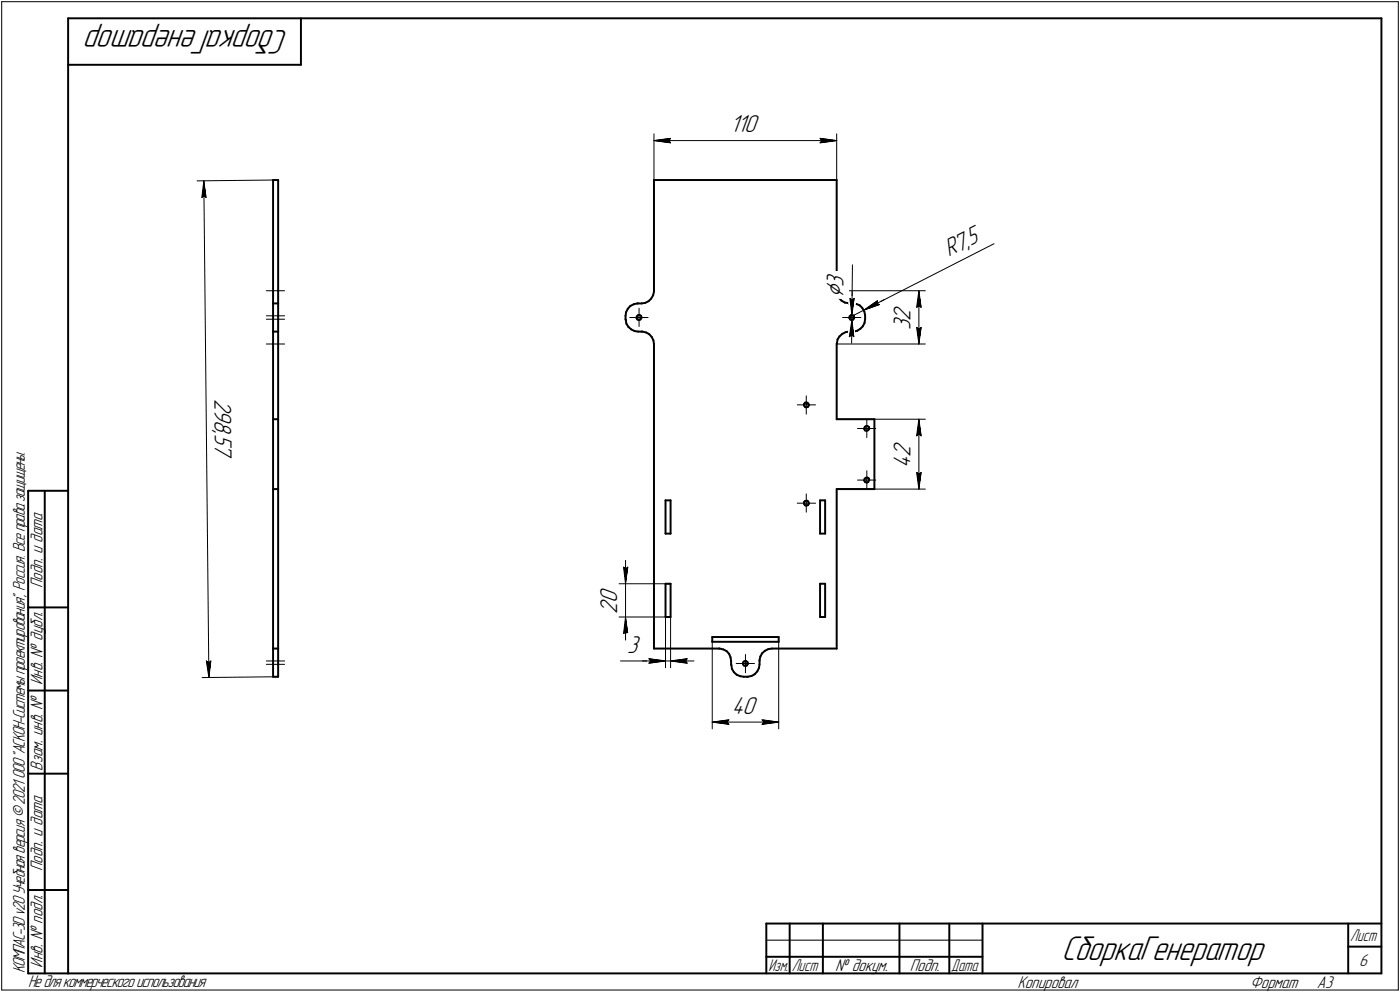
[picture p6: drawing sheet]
<svg xmlns="http://www.w3.org/2000/svg" width="421mm" height="298mm" viewBox="0 0 421 298" stroke-linecap="round" stroke-linejoin="round" font-family="sans-serif">
<defs><g id="words">
<g font-size="10.9">
<text x="86.8" y="9" transform="rotate(-180 86.8 9)">СборкаГенератор</text>
<text x="319.2" y="288.5">СборкаГенератор</text>
</g>
<text font-size="8.5" x="253.7" y="89.6" transform="rotate(-89 253.7 89.6)">Ç3</text>
<g font-size="7.8">
<text x="219.6" y="39.7">110</text>
<text x="285.3" y="77.4" transform="rotate(-27 285.3 77.4)">R7,</text>
<text x="291.9" y="74" transform="rotate(-27 291.9 74)">5</text>
<text x="273.8" y="99.3" transform="rotate(-90 273.8 99.3)">3</text>
<text x="273.8" y="96.5" transform="rotate(-90 273.8 96.5)">2</text>
<text x="64.5" y="119.8" transform="rotate(89 64.5 119.8)">298,</text>
<text x="64.6" y="130.4" transform="rotate(89 64.6 130.4)">57</text>
<text x="273.8" y="137.4" transform="rotate(-90 273.8 137.4)">2</text>
<text x="273.8" y="140.5" transform="rotate(-90 273.8 140.5)">4</text>
<text x="185.6" y="184.5" transform="rotate(-90 185.6 184.5)">2</text>
<text x="185.6" y="181.3" transform="rotate(-90 185.6 181.3)">0</text>
<text x="188.6" y="196.1">3</text>
<text x="220.1" y="214.5">40</text>
</g>
<g font-size="5.4">
<text x="12.8" y="176.7" transform="rotate(-90 12.8 176.7)">Подп. и дата</text>
<text x="12.8" y="205.8" transform="rotate(-90 12.8 205.8)">Инв. № дубл.</text>
<text x="12.8" y="231.6" transform="rotate(-90 12.8 231.6)">Взам. инв. №</text>
<text x="12.8" y="261.7" transform="rotate(-90 12.8 261.7)">Подп. и дата</text>
<text x="7.5" y="292.5" transform="rotate(-90 7.5 292.5)">КОМПАС-3Dv20Учебнаяверсия©2021 ООО&quot;АСКОН-Системыпроектирования&quot;, Россия. Всеправазащищены.</text>
<text x="12.8" y="290.8" transform="rotate(-90 12.8 290.8)">Инв. № подл.</text>
<text x="251.2" y="291.8">№ докум.</text>
<text x="273.6" y="291.8">Подп.</text>
<text x="408.8" y="290.3">6</text>
<text x="8.5" y="296.7">Недлякоммерческогоиспользования</text>
<text x="306" y="296.8">Копировал</text>
<text x="376" y="296.8">Формат</text>
<text x="396" y="296.8">A3</text>
</g>
<g font-size="5.3">
<text x="406.1" y="282.8">Лист</text>
<text x="231.1" y="291.8">Изм.</text>
<text x="238.1" y="291.8">Лист</text>
<text x="286.1" y="291.8">Дата</text>
</g>
</g></defs>
<g fill="none" stroke="#000" stroke-width=".59">
<path d="M20.5 5.5v287zM20.5 5.5h395zM20.5 19.5h70zM90.5 5.5v14zM415.5 5.5v287zM82.1 54.1v33.3zM82.1 54.1h1.6zM83.7 54.1v33.3zM196.7 54.1v33.3zM196.7 54.1h54.9zM251.6 54.1v33.3zM82.1 87.4v3.8z"/>
<path d="M82.1 99.7h1.6zM82.1 91.2h1.6zM82.1 94.9v1zM82.1 95.9v3.8zM82.1 99.7v3.7zM82.1 91.2v3.7zM83.7 91.2v3.7zM83.7 87.4v3.8zM83.7 95.9v3.8zM83.7 94.9v1zM83.7 99.7v3.7zM188.1 95.9l.1 .3z"/>
<path d="M188.1 94.9v1zM188.2 96.2l.2 1.1zM188.3 93.8l-.2 1.1zM188.4 97.3l.6 .9zM188.8 92.8l-.5 1zM189 98.2l.8 .8zM189.6 91.9l-.8 .9zM189.6 91.9l1-.5zM189.8 99l1 .5zM190.6 91.4l1.1-.2zM190.8 99.5l1.1 .2zM191.4 95.6l.3 .4z"/>
<path d="M191.5 95.1l-.1 .5zM191.7 91.2h.2zM191.7 96l.5 .2zM191.9 94.7h.5zM191.9 94.7l-.4 .4zM191.9 99.7h1.1zM191.9 91.2h1.1zM192.2 96.2l.4-.2zM192.4 94.7l.4 .2zM192.8 94.9l.2 .5zM192.9 95.6l-.3 .4zM193 91.2l1.1-.2z"/>
<path d="M193 99.7h.2zM193 95.4l-.1 .2zM193.2 99.7l1.1 .2zM194.1 91l1-.5zM194.3 99.9l.9 .5zM195.1 90.5l.7-.8zM196.4 88.7l-.6 1zM196.7 87.6l-.3 1.1zM196.7 87.4v.2zM251.6 87.4l.2 1.1zM251.8 88.5l.5 1zM252.3 89.5l.8 .8z"/>
<path d="M253.1 90.3l1 .6zM254.1 90.9l1.1 .2zM254.3 99.8l1.1-.1zM255.2 91.1l.2 .1zM255.4 91.2h1.1zM255.4 99.7h1.1zM255.4 95.6l.3 .4zM255.5 95.1l-.1 .5zM255.7 96l.5 .2zM255.9 94.7h.5zM255.9 94.7l-.4 .4zM256.2 96.2l.4-.2z"/>
<path d="M256.4 94.7l.4 .2zM256.5 99.7h.2zM256.5 91.2l1.1 .2zM256.7 99.7l1.1-.3zM256.8 94.9l.1 .5zM256.9 95.6l-.3 .4zM256.9 95.4v.2zM257.6 91.4l1 .4zM257.8 99.4l.9-.6zM258.6 91.8l.7 .7zM259.3 92.5l.6 1.1zM259.5 98l-.8 .8z"/>
<path d="M259.9 93.6l.3 1.1zM260 97l-.5 1zM260.2 94.9v1zM260.2 95.9l-.2 1.1zM260.2 94.7v.2zM82.1 103.4v22.6zM83.7 103.4v22.6zM195.2 100.4l.8 .9zM196 101.3l.5 1zM196.5 102.3l.2 1.1zM196.7 103.4v91.5zM251.6 103.4v22.6z"/>
<path d="M251.7 103.1l-.1 .3zM251.9 102l-.2 1.1zM252.5 101.1l.8-.8zM252.5 101.1l-.6 .9zM253.3 100.3l1-.5zM82.1 126v21zM82.1 126h1.6zM83.7 126v21zM241.8 121.4v.4zM241.8 121.8l.3 .5zM242.1 122.3l.4 .1zM242.1 121h.6z"/>
<path d="M242.1 121l-.3 .4zM242.5 122.4l.5-.1zM242.7 121l.4 .2zM243.1 121.2l.1 .5zM243.2 121.8l-.2 .5zM243.2 121.7v.1zM251.6 126h11.4zM259.9 128.9l.3 .5zM260 128.4l-.1 .5zM260.2 129.4l.5 .1zM260.3 128.1l.6-.1zM260.3 128.1l-.3 .3z"/>
<path d="M260.7 129.5l.4-.2zM260.9 128l.4 .3zM261.3 128.3l.2 .5zM261.4 128.9l-.3 .4zM261.4 128.9h.1M263 126v21zM8.5 147.5v145zM8.5 147.5h12zM13.5 147.5v145zM82.1 147h1.6zM82.1 147v47.9zM83.7 147v47.9z"/>
<path d="M200.2 150.4v10zM200.2 150.4h1.5zM201.7 150.4v10zM241.8 150.9v.5zM241.8 151.4l.3 .4zM242.1 151.8l.4 .2zM242.1 150.5h.6zM242.1 150.5l-.3 .4zM242.5 152l.5-.2zM242.7 150.5l.4 .2zM243.1 150.7l.1 .5zM243.2 151.4l-.2 .4z"/>
<path d="M243.2 151.2v.2zM246.6 150.4h1.6zM246.6 150.4v10zM248.2 150.4v10zM251.6 147v47.9zM251.6 147h11.4zM259.9 144.4l.3 .5zM260 143.9l-.1 .5zM260.2 144.9l.5 .1zM260.3 143.6l.6-.1zM260.3 143.6l-.3 .3zM260.7 145l.4-.1z"/>
<path d="M260.9 143.5l.4 .3zM261.3 143.8l.2 .5zM261.4 144.4l-.3 .5zM261.4 144.4h.1M200.2 160.4h1.5zM200.2 175.4h1.5zM200.2 175.4v10zM201.7 175.4v10zM246.6 175.4h1.6zM246.6 175.4v10zM246.6 160.4h1.6zM248.2 175.4v10z"/>
<path d="M8.5 182.5h12zM82.1 194.9h1.6zM82.1 194.9v3.7zM82.1 198.6v1zM82.1 199.6v3.8zM83.7 198.6v1zM83.7 199.6v3.8zM83.7 194.9v3.7zM196.7 194.9h19.5zM200.2 185.4h1.5zM214.2 192.9h20zM214.2 191.4v1.5z"/>
<path d="M214.2 191.4h20zM216.2 194.9h.2zM216.4 194.9l1.1 .3zM217.5 195.2l1 .5zM218.5 195.7l.8 .8zM219.3 196.5l.4 1zM219.7 197.5l.2 1.1zM219.9 198.6v1zM219.9 199.6l.1 .3zM220 199.9l.1 1.1zM223.4 199.6l.3 .4zM223.5 199.1l-.1 .5z"/>
<path d="M223.7 200l.5 .2zM223.9 198.7l.5-.1zM223.9 198.7l-.4 .4zM224.4 198.6l.4 .4zM224.8 199l.2 .4zM224.9 199.6l-.3 .4zM225 199.4l-.1 .2zM228.4 198.4v.2zM228.4 198.6v1zM228.4 199.6l-.1 1.1zM228.7 197.3l-.3 1.1zM229.2 196.3l.8-.7z"/>
<path d="M229.2 196.3l-.5 1zM230 195.6l1.1-.5zM231.1 195.1l1.1-.2zM232.2 194.9h19.4zM234.2 191.4v1.5zM246.6 185.4h1.6zM8.5 207.5h12zM82.1 203.4h1.6zM220.1 201l.6 1zM220.7 202l.9 .8zM221.6 202.8l1 .4zM222.6 203.2l1.1 .2z"/>
<path d="M223.7 203.4h1zM224.2 200.2l.4-.2zM224.7 203.4h.3zM225 203.4l1.1-.3zM226.1 203.1l.9-.5zM227.8 201.8l-.8 .8zM228.3 200.7l-.5 1.1zM8.5 232.5h12zM8.5 267.5h12zM230.5 277.5h185zM230.5 277.5v15zM237.5 277.5v15z"/>
<path d="M247.5 277.5v15zM270.5 277.5v15zM285.5 277.5v15zM295.5 277.5v15zM405.5 277.5v15zM8.5 292.5h12zM20.5 292.5h395zM230.5 287.5h7zM237.5 287.5h10zM247.5 287.5h23zM270.5 287.5h15zM285.5 287.5h10z"/>
<path d="M405.5 284.5h10z"/>
</g>
<g fill="none" stroke="#000" stroke-width=".3">
<path d="M.5 .5v297zM.5 .5h420zM420.5 .5v297zM59.3 54.4l22.8-.3zM60.7 59.4l.7-.6zM61.3 54.4l.7 5zM61.3 54.4l-.6 5zM61.3 54.4l1.5 149.2zM61.4 58.8l.6 .6zM196.7 40.2v13.9zM196.7 42.2l5-.6zM196.7 42.2l5 .7z"/>
<path d="M196.7 42.2h54.9zM201.2 42.2l.5 .7zM201.7 41.6l-.5 .6zM246.6 42.9l5-.7zM246.6 41.6l.5 .6zM246.6 41.6l5 .6zM247.1 42.2l-.5 .7zM251.6 40.2v13.9zM256.4 79.6l-.2 15.1zM80.1 95.9h5.5zM80.1 87.4h5.5zM80.1 94.9h5.5z"/>
<path d="M189.4 95.4h2.8zM192.2 95.4h2.7zM192.2 95.4v2.7zM192.2 92.6v2.8zM251.6 87.4h26.7zM253.4 95.4h2.8zM255.6 89.7l.6 .5zM255.6 89.7l.6 5zM256.2 95.4h2.7zM256.2 95.4v2.7zM256.2 92.6v2.8zM256.2 96.2l-.8 5z"/>
<path d="M256.2 96.2l.6 5zM256.2 96.2l-.1 6.9zM256.2 90.2l.7-.5zM256.2 94.7v1.5zM256.3 87.6l-.1 7.1zM256.5 94.9l3.3-1.7zM256.9 89.7l-.7 5zM259.8 93.2l39.2-20zM259.8 93.2l4.7-1.7zM259.8 93.2l4.1-2.9zM259.8 93.2l6.2-3.2zM263.7 91.2l.8 .3z"/>
<path d="M263.9 90.3l-.2 .9zM275.7 92.4l.7-.5zM275.7 98.4l.7 5zM275.7 98.4l.7 .5zM276.4 87.4l.6 5zM276.4 91.9l.6 .5zM276.4 87.4l-.7 5zM276.4 98.9l.6-.5zM276.4 87.4v16zM277 98.4l-.6 5zM80.1 103.4h5.5zM242.5 119v2.7z"/>
<path d="M251.6 103.4h26.7zM255.4 101.2l.7-.5zM256.1 100.7l.7 .5zM239.8 121.7h2.7zM242.5 121.7h2.8zM242.5 121.7v2.8zM251.6 126h26.7zM257.9 128.8h2.8zM260.7 128.8h2.7zM260.7 128.8v2.7zM260.7 126v2.8zM275.7 131l.7-.5z"/>
<path d="M276.4 126l.6 5zM276.4 130.5l.6 .5zM276.4 126l-.7 5zM276.4 126v21zM239.8 151.2h2.7zM242.5 151.2h2.8zM242.5 151.2v2.7zM242.5 148.4v2.8zM251.6 147h26.7zM257.9 144.3h2.8zM260.7 144.3h2.7zM260.7 144.3v2.7z"/>
<path d="M260.7 141.5v2.8zM275.7 142l.7 5zM275.7 142l.7 .4zM276.4 142.4l.6-.4zM277 142l-.6 5zM186.2 175.4h15.5zM187.5 170.4l.6 .5zM187.5 170.4l.6 5zM188.1 170.9l.7-.5zM188.1 168.4v7zM188.1 175.4v10zM188.8 170.4l-.7 5z"/>
<path d="M62.1 198.6l.7 5zM62.1 198.6l.6 .5zM62.7 199.1l.7-.5zM63.4 198.6l-.6 5zM80.1 198.6h5.5zM80.1 199.6h5.5zM186.2 185.4h15.5zM186.6 198.6h8.6zM187.5 190.4l.6-.5zM188.1 185.4l-.6 5zM188.1 189.9l.7 .5zM188.1 185.4l.7 5z"/>
<path d="M188.1 185.4v7zM193.2 198.6h7zM195.2 198.6h5zM195.2 198l5 .6zM195.2 198l.5 .6zM195.2 199.3l5-.7zM195.7 198.6l-.5 .7zM200.2 185.4v15.3zM200.2 198.6h1.5zM201.7 185.4v15.3zM201.7 198.6l5 .7zM201.7 198.6l5-.6z"/>
<path d="M201.7 198.6h7zM206.2 198.6l.5 .7zM206.7 198l-.5 .6zM214.2 192.9v26.1zM221.4 199.4h2.8zM224.2 199.4h2.7zM224.2 199.4v2.8zM224.2 196.7v2.7zM234.2 192.9v26.1zM60.8 203.6l22.9-.2zM214.2 217l5-.7zM214.2 217l5 .7z"/>
<path d="M214.2 217h20zM218.7 217l.5 .7zM219.2 216.3l-.5 .7zM229.2 217.7l5-.7zM229.2 216.3l.5 .7zM229.2 216.3l5 .7zM229.7 217l-.5 .7zM.5 297.5h420zM230.5 282.5h65z"/>
</g>
<g fill="#fff" stroke="#fff" stroke-width=".3">
<path d="M63 119.8h7.2zM63.1 119.9h7.1zM63.1 120h7.1zM63.1 120.1h7.1zM63.1 120.1h7.1zM63.1 120.2h7.1zM63.1 120.3h7.1zM63.1 120.4h7.1zM63.1 120.5h7.1zM63.1 120.6h7.1zM63.1 120.6h7.1zM63.1 120.7h7.1zM63.1 120.8h7.1zM63.1 120.9h7.1zM63.1 121h7.1zM63.1 121.1h7.1zM63.1 121.2h7.1zM63.1 121.2h7.1zM63.1 121.3h7.1zM63.1 121.4h7.1zM63.1 121.5h7.1zM63.1 121.6h7.1zM63.1 121.7h7.1zM63.1 121.8h7.1zM63.1 121.8h7.1zM63.1 121.9h7.1zM63.1 122h7.1zM63.1 122.1h7.1zM63.1 122.2h7.1zM63.1 122.3h7.1zM63.1 122.3h7.1zM63.1 122.4h7.1zM63.1 122.5h7.1zM63.1 122.6h7.1zM63.1 122.7h7.1zM63.1 122.8h7.1zM63.1 122.9h7.1zM63.1 122.9h7.1zM63.1 123h7.1zM63.1 123.1h7.1zM63.1 123.2h7.1zM63.1 123.3h7.1zM63.1 123.4h7.1zM63.1 123.4h7.1zM63.1 123.5h7.1zM63.1 123.6h7.1zM63.1 123.7h7.1zM63.1 123.8h7.1zM63.1 123.9h7.1zM63.1 124h7.1zM63.1 124h7.1zM63.1 124.1h7.1zM63.1 124.2h7.1zM63.1 124.3h7.1zM63.1 124.4h7.1zM63.1 124.5h7.1zM63.1 124.5h7.1zM63.1 124.6h7.1zM63.1 124.7h7.1zM63.1 124.8h7.1zM63.1 124.9h7.1zM63.1 125h7.1zM63.1 125.1h7.1zM63.1 125.1h7.1zM63.1 125.2h7.1zM63.1 125.3h7.1zM63.1 125.4h7.1zM63.1 125.5h7.1zM63.1 125.6h7.1zM63.1 125.6h7.1zM63.1 125.7h7.1zM63.1 125.8h7.1zM63.1 125.9h7.1zM63.1 126h7.1zM63.1 126.1h7.1zM63.1 126.2h7.1zM63.1 126.2h7.1zM63.1 126.3h7.1zM63.1 126.4h7.1zM63.1 126.5h7.1zM63.1 126.6h7.1zM63.1 126.7h7.1zM63.1 126.7h7.1zM63.1 126.8h7.1zM63.1 126.9h7.1zM63.1 127h7.1zM63.1 127.1h7.1zM63.1 127.2h7.1zM63.1 127.3h7.1zM63.1 127.3h7.1zM63.1 127.4h7.1zM63.1 127.5h7.1zM63.1 127.6h7.1zM63.1 127.7h7.1zM63.1 127.8h7.1zM63.1 127.8h7.1zM63.1 127.9h7.1zM63.1 128h7.1zM63.1 128.1h7.1zM63.1 128.2h7.1zM63.1 128.3h7.1zM63.1 128.4h7.1zM63.1 128.4h7.1zM63.1 128.5h7.1zM63.1 128.6h7.1zM63.1 128.7h7.1zM63.1 128.8h7.1zM63.1 128.9h7.1zM63.1 128.9h7.2zM63.2 129h7.1zM63.2 129.1h7.1zM63.2 129.2h7.1zM63.2 129.3h7.1zM63.2 129.4h7.1zM63.2 129.5h7.1zM63.2 129.5h7.1zM63.2 129.6h7.1zM63.2 129.7h7.1zM63.2 129.8h7.1zM63.2 129.9h7.1zM63.2 130h7.1zM63.2 130h7.1zM63.2 130.1h7.1zM63.2 130.2h7.1zM63.2 130.3h7.1zM63.2 130.4h7.1zM63.2 130.5h7.1zM63.2 130.6h7.1zM63.2 130.6h7.1zM63.2 130.7h7.1zM63.2 130.8h7.1zM63.2 130.9h7.1zM63.2 131h7.1zM63.2 131.1h7.1zM63.2 131.1h7.1zM63.2 131.2h7.1zM63.2 131.3h7.1zM63.2 131.4h7.1zM63.2 131.5h7.1zM63.2 131.6h7.1zM63.2 131.7h7.1zM63.2 131.7h7.1zM63.2 131.8h7.1zM63.2 131.9h7.1zM63.2 132h7.1zM63.2 132.1h7.1zM63.2 132.2h7.1zM63.2 132.2h7.1zM63.2 132.3h7.1zM63.2 132.4h7.1zM63.2 132.5h7.1zM63.2 132.6h7.1zM63.2 132.7h7.1zM63.2 132.8h7.1zM63.2 132.8h7.1zM63.2 132.9h7.1zM63.2 133h7.1zM63.2 133.1h7.1zM63.2 133.2h7.1zM63.2 133.3h7.1zM63.2 133.3h7.1zM63.2 133.4h7.1zM63.2 133.5h7.1zM63.2 133.6h7.1zM63.2 133.7h7.1zM63.2 133.8h7.1zM63.2 133.9h7.1zM63.2 133.9h7.1zM63.2 134h7.1zM63.2 134.1h7.1zM63.2 134.2h7.1zM63.2 134.3h7.1zM63.2 134.4h7.1zM63.2 134.5h7.1zM63.2 134.5h7.1zM63.2 134.6h7.1zM63.2 134.7h7.1zM63.2 134.8h7.1zM63.2 134.9h7.1zM63.2 135h7.1zM63.2 135h7.1zM63.2 135.1h7.1zM63.2 135.2h7.1zM63.2 135.3h7.1zM63.2 135.4h7.1zM63.2 135.5h7.1zM63.2 135.6h7.1zM63.2 135.6h7.1zM63.2 135.7h7.1zM63.2 135.8h7.1zM63.2 135.9h7.1zM63.2 136h7.1zM63.2 136.1h7.1zM63.2 136.1h7.1zM63.2 136.2h7.1zM63.2 136.3h7.1zM63.2 136.4h7.1zM63.2 136.5h7.1zM63.2 136.6h7.1zM63.2 136.7h7.1zM63.2 136.7h7.1zM63.2 136.8h7.1zM63.2 136.9h7.1zM63.2 137h7.1zM63.2 137.1h7.1zM63.2 137.2h7.1zM63.2 137.2h7.1zM63.2 137.3h7.1zM63.2 137.4h7.1zM63.2 137.5h7.1zM63.2 137.6h7.1zM63.2 137.7h7.1zM63.2 137.8h7.1zM63.2 137.8h7.1zM63.2 137.9h7.1zM63.2 138h7.1zM63.2 138.1h7.1z"/>
<path d="M61.2 54.6h.3zM61.2 54.7h.3zM61.2 54.8h.4zM61.1 54.9h.5zM61.1 54.9h.5zM61 55h.6zM61 55.1h.6zM61 55.2h.7zM61 55.3h.7zM61 55.4h.8zM61 55.5h.8zM60.9 55.5h.9zM60.9 55.6h1zM60.8 55.7h1.1zM60.8 55.8h1.2zM60.8 55.9h1.2zM60.7 56h1.4zM60.7 56h1.4zM60.6 56.1h1.5zM60.6 56.2h1.5zM60.6 56.3h1.5zM60.6 56.4h1.5zM60.6 56.5h1.5zM60.6 56.6h1.5zM60.6 56.6h1.5zM60.6 56.7h1.5zM60.5 56.8h1.7zM60.5 56.9h1.7zM60.5 57h1.7zM60.5 57.1h1.7zM60.5 57.1h1.7zM60.5 57.2h1.7zM60.5 57.3h1.7zM60.5 57.4h1.8zM60.5 57.5h1.8zM60.5 57.6h1.8zM60.5 57.7h1.8zM60.5 57.7h1.8zM60.5 57.8h1.8zM60.5 57.9h1.8zM60.4 58h1.9zM60.4 58.1h2zM60.4 58.2h2zM60.4 58.3h2zM60.4 58.3h2zM60.4 58.4h2zM60.4 58.5h2zM60.4 58.6h2zM60.3 58.7h2.2zM60.3 58.8h2.2zM60.3 58.8h2.2zM60.3 58.9h2.2zM60.3 59h2.2zM60.3 59.1h2.2zM60.3 59.2h2.2zM60.2 59.3h2.4zM60.2 59.4h2.4zM60.2 59.4h2.4zM60.2 59.5h2.4zM60.2 59.6h2.4zM60.2 59.7h2.4zM60.2 59.8h2.4z"/>
<path d="M61.6 198.1h2.4zM61.6 198.2h2.4zM61.6 198.3h2.4zM61.6 198.4h2.4zM61.6 198.5h2.4zM61.6 198.5h2.4zM61.6 198.6h2.4zM61.6 198.7h2.4zM61.7 198.8h2.2zM61.7 198.9h2.2zM61.7 199h2.2zM61.7 199.1h2.2zM61.7 199.1h2.2zM61.7 199.2h2.2zM61.7 199.3h2.2zM61.8 199.4h2zM61.8 199.5h2zM61.8 199.6h2zM61.8 199.6h2zM61.8 199.7h2zM61.8 199.8h2zM61.8 199.9h2zM61.8 200h2zM61.9 200.1h1.9zM61.9 200.2h1.9zM61.9 200.2h1.9zM61.9 200.3h1.9zM61.9 200.4h1.9zM61.9 200.5h1.9zM61.9 200.6h1.9zM62 200.7h1.7zM62 200.7h1.7zM62 200.8h1.7zM62 200.9h1.7zM62 201h1.7zM62 201.1h1.7zM62 201.2h1.7zM62.1 201.3h1.5zM62.1 201.3h1.5zM62.1 201.4h1.5zM62.1 201.5h1.5zM62.1 201.6h1.5zM62.1 201.7h1.5zM62.1 201.8h1.5zM62.1 201.8h1.4zM62.1 201.9h1.4zM62.1 202h1.4zM62.2 202.1h1.2zM62.2 202.2h1.2zM62.3 202.3h1.1zM62.3 202.4h1zM62.3 202.4h1zM62.4 202.5h.8zM62.4 202.6h.8zM62.5 202.7h.7zM62.5 202.8h.7zM62.6 202.9h.6zM62.6 202.9h.6zM62.6 203h.5zM62.7 203.1h.4zM62.7 203.2h.3zM62.7 203.3h.3zM62.7 203.4h.3z"/>
<path d="M219.5 34.1h9.3zM219.5 34.2h9.3zM219.5 34.3h9.3zM219.5 34.4h9.3zM219.5 34.5h9.3zM219.5 34.5h9.3zM219.5 34.6h9.3zM219.5 34.7h9.3zM219.5 34.8h9.3zM219.5 34.9h9.3zM219.5 35h9.3zM219.5 35.1h9.3zM219.5 35.1h9.3zM219.5 35.2h9.3zM219.5 35.3h9.3zM219.5 35.4h9.3zM219.5 35.5h9.3zM219.5 35.6h9.3zM219.5 35.6h9.3zM219.5 35.7h9.3zM219.5 35.8h9.3zM219.5 35.9h9.3zM219.5 36h9.3zM219.5 36.1h9.3zM219.5 36.2h9.3zM219.5 36.2h9.3zM219.5 36.3h9.3zM219.5 36.4h9.3zM219.5 36.5h9.3zM219.5 36.6h9.3zM219.5 36.7h9.3zM219.5 36.7h9.3zM219.5 36.8h9.3zM219.5 36.9h9.3zM219.5 37h9.3zM219.5 37.1h9.3zM219.5 37.2h9.3zM219.5 37.3h9.3zM219.5 37.3h9.3zM219.5 37.4h9.3zM219.5 37.5h9.3zM219.5 37.6h9.3zM219.5 37.7h9.3zM219.5 37.8h9.3zM219.5 37.8h9.3zM219.5 37.9h9.3zM219.5 38h9.3zM219.5 38.1h9.3zM219.5 38.2h9.3zM219.5 38.3h9.3zM219.5 38.4h9.3zM219.5 38.4h9.3zM219.5 38.5h9.3zM219.5 38.6h9.3zM219.5 38.7h9.3zM219.5 38.8h9.3zM219.5 38.9h9.3zM219.5 38.9h9.3zM219.5 39h9.3zM219.5 39.1h9.3zM219.5 39.2h9.3zM219.5 39.3h9.3zM219.5 39.4h9.3zM219.5 39.5h9.3zM219.5 39.5h9.3zM219.5 39.6h9.3zM219.5 39.7h9.3zM219.5 39.8h9.3zM219.5 39.9h9.3zM219.5 40h9.3zM219.5 40h9.3zM219.5 40.1h9.3zM219.5 40.2h9.3zM219.5 40.3h9.3zM219.5 40.4h9.3zM219.5 40.5h9.3zM219.5 40.6h9.3zM219.5 40.6h9.3zM219.5 40.7h9.3zM219.5 40.8h9.3zM219.5 40.9h9.3zM219.5 41h9.3zM219.5 41.1h9.3zM219.5 41.1h9.3z"/>
<path d="M201.6 41.1h.6zM201 41.1h1.2zM200.3 41.2h1.9zM199.7 41.3h2.5zM199.1 41.4h3.1zM198.5 41.5h3.7zM198.3 41.6h3.9zM198.1 41.7h4.1zM197.9 41.7h4.3zM197.7 41.8h4.5zM197.5 41.9h4.7zM197.3 42h4.9zM197.1 42.1h5.1zM196.9 42.2h5.3zM196.7 42.2h5.5zM196.9 42.3h5.3zM197.1 42.4h5.1zM197.3 42.5h4.9zM197.5 42.6h4.7zM197.7 42.7h4.5zM197.9 42.8h4.3zM198.1 42.8h4.1zM198.3 42.9h3.9zM198.5 43h3.7zM199.2 43.1h3zM200 43.2h2.2zM200.7 43.3h1.5zM201.5 43.3h.7z"/>
<path d="M246.2 41.1h.7zM246.2 41.1h1.3zM246.2 41.2h1.9zM246.2 41.3h2.5zM246.2 41.4h3.1zM246.2 41.5h3.7zM246.2 41.6h3.9zM246.2 41.7h4.1zM246.2 41.7h4.2zM246.2 41.8h4.5zM246.2 41.9h4.7zM246.2 42h4.8zM246.2 42.1h5.1zM246.2 42.2h5.3zM246.2 42.2h5.4zM246.2 42.3h5.3zM246.2 42.4h5.1zM246.2 42.5h4.8zM246.2 42.6h4.7zM246.2 42.7h4.5zM246.2 42.8h4.2zM246.2 42.8h4.1zM246.2 42.9h3.9zM246.2 43h3.7zM246.2 43.1h3zM246.2 43.2h2.2zM246.2 43.3h1.5zM246.2 43.3h.8z"/>
<path d="M180 176.3h7.2zM180 176.4h7.2zM180 176.4h7.2zM180 176.5h7.2zM180 176.6h7.2zM180 176.7h7.2zM180 176.8h7.2zM180 176.9h7.2zM180 177h7.2zM180 177h7.2zM180 177.1h7.2zM180 177.2h7.2zM180 177.3h7.2zM180 177.4h7.2zM180 177.5h7.2zM180 177.5h7.2zM180 177.6h7.2zM180 177.7h7.2zM180 177.8h7.2zM180 177.9h7.2zM180 178h7.2zM180 178.1h7.2zM180 178.1h7.2zM180 178.2h7.2zM180 178.3h7.2zM180 178.4h7.2zM180 178.5h7.2zM180 178.6h7.2zM180 178.6h7.2zM180 178.7h7.2zM180 178.8h7.2zM180 178.9h7.2zM180 179h7.2zM180 179.1h7.2zM180 179.2h7.2zM180 179.2h7.2zM180 179.3h7.2zM180 179.4h7.2zM180 179.5h7.2zM180 179.6h7.2zM180 179.7h7.2zM180 179.7h7.2zM180 179.8h7.2zM180 179.9h7.2zM180 180h7.2zM180 180.1h7.2zM180 180.2h7.2zM180 180.3h7.2zM180 180.3h7.2zM180 180.4h7.2zM180 180.5h7.2zM180 180.6h7.2zM180 180.7h7.2zM180 180.8h7.2zM180 180.8h7.2zM180 180.9h7.2zM180 181h7.2zM180 181.1h7.2zM180 181.2h7.2zM180 181.3h7.2zM180 181.4h7.2zM180 181.4h7.2zM180 181.5h7.2zM180 181.6h7.2zM180 181.7h7.2zM180 181.8h7.2zM180 181.9h7.2zM180 181.9h7.2zM180 182h7.2zM180 182.1h7.2zM180 182.2h7.2zM180 182.3h7.2zM180 182.4h7.2zM180 182.5h7.2zM180 182.5h7.2zM180 182.6h7.2zM180 182.7h7.2zM180 182.8h7.2zM180 182.9h7.2zM180 183h7.2zM180 183h7.2zM180 183.1h7.2zM180 183.2h7.2zM180 183.3h7.2zM180 183.4h7.2zM180 183.5h7.2zM180 183.6h7.2zM180 183.6h7.2zM180 183.7h7.2zM180 183.8h7.2zM180 183.9h7.2zM180 184h7.2zM180 184.1h7.2zM180 184.1h7.2zM180 184.2h7.2zM180 184.3h7.2zM180 184.4h7.2z"/>
<path d="M188 185.7h.3zM188 185.8h.3zM188 185.8h.4zM188 185.9h.4zM188 186h.4zM187.9 186.1h.6zM187.9 186.2h.6zM187.9 186.3h.7zM187.8 186.4h.8zM187.8 186.4h.8zM187.8 186.5h.8zM187.7 186.6h.9zM187.7 186.7h1zM187.6 186.8h1.1zM187.6 186.9h1.2zM187.6 186.9h1.2zM187.5 187h1.4zM187.5 187.1h1.4zM187.5 187.2h1.4zM187.5 187.3h1.5zM187.5 187.4h1.5zM187.5 187.5h1.5zM187.5 187.5h1.5zM187.5 187.6h1.5zM187.5 187.7h1.5zM187.5 187.8h1.5zM187.4 187.9h1.7zM187.4 188h1.7zM187.4 188h1.7zM187.4 188.1h1.7zM187.4 188.2h1.7zM187.4 188.3h1.7zM187.4 188.4h1.7zM187.3 188.5h1.8zM187.3 188.6h1.8zM187.3 188.6h1.8zM187.3 188.7h1.8zM187.3 188.8h1.8zM187.3 188.9h1.8zM187.3 189h1.8zM187.2 189.1h1.9zM187.2 189.1h2zM187.2 189.2h2zM187.2 189.3h2zM187.2 189.4h2zM187.2 189.5h2zM187.2 189.6h2zM187.2 189.7h2zM187.1 189.7h2.2zM187.1 189.8h2.2zM187.1 189.9h2.2zM187.1 190h2.2zM187.1 190.1h2.2zM187.1 190.2h2.2zM187.1 190.2h2.2zM187 190.3h2.4zM187 190.4h2.4zM187 190.5h2.4zM187 190.6h2.4zM187 190.7h2.4zM187 190.8h2.4zM187 190.8h2.4z"/>
<path d="M186.9 169.9h2.5zM187 170h2.4zM187 170.1h2.4zM187 170.2h2.4zM187 170.3h2.4zM187 170.3h2.4zM187 170.4h2.4zM187 170.5h2.4zM187.1 170.6h2.2zM187.1 170.7h2.2zM187.1 170.8h2.2zM187.1 170.9h2.2zM187.1 170.9h2.2zM187.1 171h2.2zM187.1 171.1h2.2zM187.2 171.2h2zM187.2 171.3h2zM187.2 171.4h2zM187.2 171.4h2zM187.2 171.5h2zM187.2 171.6h2zM187.2 171.7h2zM187.2 171.8h1.9zM187.3 171.9h1.8zM187.3 172h1.8zM187.3 172h1.8zM187.3 172.1h1.8zM187.3 172.2h1.8zM187.3 172.3h1.8zM187.3 172.4h1.8zM187.4 172.5h1.7zM187.4 172.6h1.7zM187.4 172.6h1.7zM187.4 172.7h1.7zM187.4 172.8h1.7zM187.4 172.9h1.7zM187.4 173h1.7zM187.5 173.1h1.5zM187.5 173.1h1.5zM187.5 173.2h1.5zM187.5 173.3h1.5zM187.5 173.4h1.5zM187.5 173.5h1.5zM187.5 173.6h1.5zM187.5 173.7h1.4zM187.5 173.7h1.4zM187.5 173.8h1.4zM187.6 173.9h1.2zM187.6 174h1.2zM187.6 174.1h1.1zM187.7 174.2h1zM187.7 174.2h.9zM187.8 174.3h.8zM187.8 174.4h.8zM187.8 174.5h.8zM187.9 174.6h.7zM187.9 174.7h.6zM187.9 174.8h.6zM188 174.8h.4zM188 174.9h.4zM188 175h.4zM188 175.1h.3zM188 175.2h.3z"/>
<path d="M268.2 132.3h7.1zM268.2 132.4h7.1zM268.2 132.5h7.1zM268.2 132.6h7.1zM268.2 132.7h7.1zM268.2 132.8h7.1zM268.2 132.8h7.1zM268.2 132.9h7.1zM268.2 133h7.1zM268.2 133.1h7.1zM268.2 133.2h7.1zM268.2 133.3h7.1zM268.2 133.3h7.1zM268.2 133.4h7.1zM268.2 133.5h7.1zM268.2 133.6h7.1zM268.2 133.7h7.1zM268.2 133.8h7.1zM268.2 133.9h7.1zM268.2 133.9h7.1zM268.2 134h7.1zM268.2 134.1h7.1zM268.2 134.2h7.1zM268.2 134.3h7.1zM268.2 134.4h7.1zM268.2 134.5h7.1zM268.2 134.5h7.1zM268.2 134.6h7.1zM268.2 134.7h7.1zM268.2 134.8h7.1zM268.2 134.9h7.1zM268.2 135h7.1zM268.2 135h7.1zM268.2 135.1h7.1zM268.2 135.2h7.1zM268.2 135.3h7.1zM268.2 135.4h7.1zM268.2 135.5h7.1zM268.2 135.6h7.1zM268.2 135.6h7.1zM268.2 135.7h7.1zM268.2 135.8h7.1zM268.2 135.9h7.1zM268.2 136h7.1zM268.2 136.1h7.1zM268.2 136.1h7.1zM268.2 136.2h7.1zM268.2 136.3h7.1zM268.2 136.4h7.1zM268.2 136.5h7.1zM268.2 136.6h7.1zM268.2 136.7h7.1zM268.2 136.7h7.1zM268.2 136.8h7.1zM268.2 136.9h7.1zM268.2 137h7.1zM268.2 137.1h7.1zM268.2 137.2h7.1zM268.2 137.2h7.1zM268.2 137.3h7.1zM268.2 137.4h7.1zM268.2 137.5h7.1zM268.2 137.6h7.1zM268.2 137.7h7.1zM268.2 137.8h7.1zM268.2 137.8h7.1zM268.2 137.9h7.1zM268.2 138h7.1zM268.2 138.1h7.1zM268.2 138.2h7.1zM268.2 138.3h7.1zM268.2 138.3h7.1zM268.2 138.4h7.1zM268.2 138.5h7.1zM268.2 138.6h7.1zM268.2 138.7h7.1zM268.2 138.8h7.1zM268.2 138.9h7.1zM268.2 138.9h7.1zM268.2 139h7.1zM268.2 139.1h7.1zM268.2 139.2h7.1zM268.2 139.3h7.1zM268.2 139.4h7.1zM268.2 139.4h7.1zM268.2 139.5h7.1zM268.2 139.6h7.1zM268.2 139.7h7.1zM268.2 139.8h7.1zM268.2 139.9h7.1zM268.2 140h7.1zM268.2 140h7.1zM268.2 140.1h7.1zM268.2 140.2h7.1zM268.2 140.3h7.1zM268.2 140.4h7.1zM268.2 140.5h7.1z"/>
<path d="M276.3 126.2h.2zM276.3 126.3h.2zM276.2 126.4h.4zM276.2 126.5h.4zM276.1 126.6h.5zM276.1 126.7h.6zM276.1 126.7h.6zM276 126.8h.8zM276 126.9h.8zM275.9 127h1zM275.9 127.1h1zM275.8 127.2h1.1zM275.8 127.3h1.1zM275.8 127.3h1.1zM275.8 127.4h1.2zM275.8 127.5h1.2zM275.7 127.6h1.4zM275.7 127.7h1.4zM275.6 127.8h1.5zM275.6 127.8h1.6zM275.6 127.9h1.6zM275.6 128h1.6zM275.6 128.1h1.6zM275.6 128.2h1.6zM275.6 128.3h1.6zM275.6 128.4h1.6zM275.5 128.4h1.7zM275.5 128.5h1.8zM275.5 128.6h1.8zM275.5 128.7h1.8zM275.5 128.8h1.8zM275.5 128.9h1.8zM275.5 128.9h1.8zM275.4 129h1.9zM275.4 129.1h1.9zM275.4 129.2h1.9zM275.4 129.3h2zM275.4 129.4h2zM275.4 129.5h2zM275.4 129.5h2zM275.3 129.6h2.1zM275.3 129.7h2.1zM275.3 129.8h2.1zM275.3 129.9h2.1zM275.3 130h2.1zM275.3 130h2.2zM275.3 130.1h2.2zM275.3 130.2h2.2zM275.3 130.3h2.2zM275.3 130.4h2.2zM275.3 130.5h2.2zM275.3 130.6h2.2zM275.3 130.6h2.2zM275.3 130.7h2.2zM275.3 130.8h2.2zM275.2 130.9h2.3zM275.2 131h2.3zM275.2 131.1h2.3zM275.2 131.1h2.3zM275.2 131.2h2.3zM275.2 131.3h2.3zM275.2 131.4h2.3z"/>
<path d="M275.1 141.5h2.4zM275.2 141.6h2.3zM275.2 141.6h2.3zM275.2 141.7h2.3zM275.2 141.8h2.3zM275.2 141.9h2.3zM275.2 142h2.3zM275.2 142.1h2.3zM275.3 142.2h2.2zM275.3 142.2h2.2zM275.3 142.3h2.2zM275.3 142.4h2.2zM275.3 142.5h2.2zM275.3 142.6h2.2zM275.3 142.7h2.2zM275.3 142.7h2.2zM275.3 142.8h2.2zM275.3 142.9h2.2zM275.3 143h2.1zM275.3 143.1h2.1zM275.3 143.2h2.1zM275.3 143.3h2.1zM275.3 143.3h2.1zM275.4 143.4h2zM275.4 143.5h2zM275.4 143.6h2zM275.4 143.7h2zM275.4 143.8h1.9zM275.4 143.8h1.9zM275.4 143.9h1.9zM275.5 144h1.8zM275.5 144.1h1.8zM275.5 144.2h1.8zM275.5 144.3h1.8zM275.5 144.4h1.8zM275.5 144.4h1.8zM275.5 144.5h1.7zM275.6 144.6h1.6zM275.6 144.7h1.6zM275.6 144.8h1.6zM275.6 144.9h1.6zM275.6 144.9h1.6zM275.6 145h1.6zM275.6 145.1h1.6zM275.6 145.2h1.5zM275.7 145.3h1.4zM275.7 145.4h1.4zM275.8 145.5h1.2zM275.8 145.5h1.2zM275.8 145.6h1.1zM275.8 145.7h1.1zM275.8 145.8h1.1zM275.9 145.9h1zM275.9 146h1zM276 146h.8zM276 146.1h.8zM276.1 146.2h.6zM276.1 146.3h.6zM276.1 146.4h.5zM276.2 146.5h.4zM276.2 146.6h.4zM276.3 146.6h.2zM276.3 146.7h.2z"/>
<path d="M268.2 91.5h7.1zM268.2 91.6h7.1zM268.2 91.7h7.1zM268.2 91.8h7.1zM268.2 91.9h7.1zM268.2 91.9h7.1zM268.2 92h7.1zM268.2 92.1h7.1zM268.2 92.2h7.1zM268.2 92.3h7.1zM268.2 92.4h7.1zM268.2 92.5h7.1zM268.2 92.5h7.1zM268.2 92.6h7.1zM268.2 92.7h7.1zM268.2 92.8h7.1zM268.2 92.9h7.1zM268.2 93h7.1zM268.2 93h7.1zM268.2 93.1h7.1zM268.2 93.2h7.1zM268.2 93.3h7.1zM268.2 93.4h7.1zM268.2 93.5h7.1zM268.2 93.6h7.1zM268.2 93.6h7.1zM268.2 93.7h7.1zM268.2 93.8h7.1zM268.2 93.9h7.1zM268.2 94h7.1zM268.2 94.1h7.1zM268.2 94.1h7.1zM268.2 94.2h7.1zM268.2 94.3h7.1zM268.2 94.4h7.1zM268.2 94.5h7.1zM268.2 94.6h7.1zM268.2 94.7h7.1zM268.2 94.7h7.1zM268.2 94.8h7.1zM268.2 94.9h7.1zM268.2 95h7.1zM268.2 95.1h7.1zM268.2 95.2h7.1zM268.2 95.2h7.1zM268.2 95.3h7.1zM268.2 95.4h7.1zM268.2 95.5h7.1zM268.2 95.6h7.1zM268.2 95.7h7.1zM268.2 95.8h7.1zM268.2 95.8h7.1zM268.2 95.9h7.1zM268.2 96h7.1zM268.2 96.1h7.1zM268.2 96.2h7.1zM268.2 96.3h7.1zM268.2 96.4h7.1zM268.2 96.4h7.1zM268.2 96.5h7.1zM268.2 96.6h7.1zM268.2 96.7h7.1zM268.2 96.8h7.1zM268.2 96.9h7.1zM268.2 96.9h7.1zM268.2 97h7.1zM268.2 97.1h7.1zM268.2 97.2h7.1zM268.2 97.3h7.1zM268.2 97.4h7.1zM268.2 97.5h7.1zM268.2 97.5h7.1zM268.2 97.6h7.1zM268.2 97.7h7.1zM268.2 97.8h7.1zM268.2 97.9h7.1zM268.2 98h7.1zM268.2 98h7.1zM268.2 98.1h7.1zM268.2 98.2h7.1zM268.2 98.3h7.1zM268.2 98.4h7.1zM268.2 98.5h7.1zM268.2 98.6h7.1zM268.2 98.6h7.1zM268.2 98.7h7.1zM268.2 98.8h7.1zM268.2 98.9h7.1zM268.2 99h7.1zM268.2 99.1h7.1zM268.2 99.1h7.1zM268.2 99.2h7.1z"/>
<path d="M276.3 87.6h.2zM276.3 87.7h.2zM276.2 87.8h.4zM276.2 87.9h.4zM276.1 88h.5zM276.1 88.1h.6zM276.1 88.1h.6zM276 88.2h.8zM276 88.3h.8zM275.9 88.4h1zM275.9 88.5h1zM275.8 88.6h1.1zM275.8 88.6h1.1zM275.8 88.7h1.1zM275.8 88.8h1.2zM275.8 88.9h1.2zM275.7 89h1.4zM275.7 89.1h1.4zM275.6 89.2h1.5zM275.6 89.2h1.6zM275.6 89.3h1.6zM275.6 89.4h1.6zM275.6 89.5h1.6zM275.6 89.6h1.6zM275.6 89.7h1.6zM275.6 89.7h1.6zM275.5 89.8h1.7zM275.5 89.9h1.8zM275.5 90h1.8zM275.5 90.1h1.8zM275.5 90.2h1.8zM275.5 90.3h1.8zM275.5 90.3h1.8zM275.4 90.4h1.9zM275.4 90.5h1.9zM275.4 90.6h1.9zM275.4 90.7h2zM275.4 90.8h2zM275.4 90.8h2zM275.4 90.9h2zM275.3 91h2.1zM275.3 91.1h2.1zM275.3 91.2h2.1zM275.3 91.3h2.1zM275.3 91.4h2.1zM275.3 91.4h2.2zM275.3 91.5h2.2zM275.3 91.6h2.2zM275.3 91.7h2.2zM275.3 91.8h2.2zM275.3 91.9h2.2zM275.3 91.9h2.2zM275.3 92h2.2zM275.3 92.1h2.2zM275.3 92.2h2.2zM275.2 92.3h2.3zM275.2 92.4h2.3zM275.2 92.5h2.3zM275.2 92.5h2.3zM275.2 92.6h2.3zM275.2 92.7h2.3zM275.2 92.8h2.3z"/>
<path d="M275.1 97.9h2.4zM275.2 98h2.3zM275.2 98h2.3zM275.2 98.1h2.3zM275.2 98.2h2.3zM275.2 98.3h2.3zM275.2 98.4h2.3zM275.2 98.5h2.3zM275.3 98.6h2.2zM275.3 98.6h2.2zM275.3 98.7h2.2zM275.3 98.8h2.2zM275.3 98.9h2.2zM275.3 99h2.2zM275.3 99.1h2.2zM275.3 99.1h2.2zM275.3 99.2h2.2zM275.3 99.3h2.2zM275.3 99.4h2.1zM275.3 99.5h2.1zM275.3 99.6h2.1zM275.3 99.7h2.1zM275.3 99.7h2.1zM275.4 99.8h2zM275.4 99.9h2zM275.4 100h2zM275.4 100.1h2zM275.4 100.2h1.9zM275.4 100.2h1.9zM275.4 100.3h1.9zM275.5 100.4h1.8zM275.5 100.5h1.8zM275.5 100.6h1.8zM275.5 100.7h1.8zM275.5 100.8h1.8zM275.5 100.8h1.8zM275.5 100.9h1.7zM275.6 101h1.6zM275.6 101.1h1.6zM275.6 101.2h1.6zM275.6 101.3h1.6zM275.6 101.3h1.6zM275.6 101.4h1.6zM275.6 101.5h1.6zM275.6 101.6h1.5zM275.7 101.7h1.4zM275.7 101.8h1.4zM275.8 101.9h1.2zM275.8 101.9h1.2zM275.8 102h1.1zM275.8 102.1h1.1zM275.8 102.2h1.1zM275.9 102.3h1zM275.9 102.4h1zM276 102.4h.8zM276 102.5h.8zM276.1 102.6h.6zM276.1 102.7h.6zM276.1 102.8h.5zM276.2 102.9h.4zM276.2 103h.4zM276.3 103h.2zM276.3 103.1h.2z"/>
<path d="M256.1 96.4h.3zM256.1 96.5h.3zM256 96.6h.4zM256 96.7h.5zM255.9 96.8h.6zM255.9 96.9h.6zM255.9 96.9h.6zM255.9 97h.6zM255.9 97.1h.7zM255.8 97.2h.8zM255.8 97.3h.8zM255.7 97.4h1zM255.7 97.5h1zM255.7 97.5h1.1zM255.6 97.6h1.2zM255.6 97.7h1.2zM255.5 97.8h1.4zM255.5 97.9h1.4zM255.4 98h1.5zM255.4 98h1.6zM255.4 98.1h1.6zM255.4 98.2h1.6zM255.4 98.3h1.6zM255.4 98.4h1.6zM255.4 98.5h1.6zM255.4 98.6h1.6zM255.4 98.6h1.6zM255.4 98.7h1.6zM255.4 98.8h1.6zM255.4 98.9h1.6zM255.4 99h1.6zM255.3 99.1h1.7zM255.3 99.1h1.7zM255.3 99.2h1.7zM255.3 99.3h1.7zM255.3 99.4h1.7zM255.3 99.5h1.8zM255.2 99.6h1.9zM255.2 99.7h1.9zM255.2 99.7h1.9zM255.2 99.8h1.9zM255.2 99.9h1.9zM255.2 100h1.9zM255.1 100.1h2zM255.1 100.2h2zM255.1 100.2h2.1zM255.1 100.3h2.1zM255.1 100.4h2.1zM255.1 100.5h2.1zM255 100.6h2.2zM255 100.7h2.2zM255 100.8h2.2zM255 100.8h2.2zM255 100.9h2.2zM255 101h2.3zM254.9 101.1h2.4zM254.9 101.2h2.4zM254.9 101.3h2.4zM254.9 101.3h2.4zM254.9 101.4h2.4zM254.9 101.5h2.4zM254.8 101.6h2.5z"/>
<path d="M255 89.2h2.5zM255.1 89.2h2.4zM255.1 89.3h2.4zM255.1 89.4h2.4zM255.1 89.5h2.4zM255.1 89.6h2.4zM255.1 89.7h2.4zM255.1 89.7h2.4zM255.1 89.8h2.3zM255.2 89.9h2.2zM255.2 90h2.2zM255.2 90.1h2.2zM255.2 90.2h2.2zM255.2 90.3h2.2zM255.2 90.3h2.2zM255.2 90.4h2.1zM255.2 90.5h2.1zM255.2 90.6h2.1zM255.3 90.7h2zM255.3 90.8h2zM255.3 90.8h2zM255.3 90.9h2zM255.3 91h1.9zM255.3 91.1h1.9zM255.3 91.2h1.9zM255.3 91.3h1.9zM255.3 91.4h1.9zM255.4 91.4h1.8zM255.4 91.5h1.8zM255.4 91.6h1.8zM255.4 91.7h1.7zM255.4 91.8h1.7zM255.4 91.9h1.7zM255.4 91.9h1.7zM255.4 92h1.7zM255.4 92.1h1.7zM255.4 92.2h1.7zM255.4 92.3h1.6zM255.4 92.4h1.6zM255.4 92.5h1.6zM255.4 92.5h1.6zM255.4 92.6h1.6zM255.4 92.7h1.6zM255.4 92.8h1.6zM255.4 92.9h1.6zM255.5 93h1.5zM255.5 93h1.5zM255.6 93.1h1.3zM255.6 93.2h1.3zM255.7 93.3h1.1zM255.7 93.4h1.1zM255.7 93.5h1zM255.8 93.6h.9zM255.8 93.6h.9zM255.9 93.7h.7zM255.9 93.8h.7zM255.9 93.9h.6zM255.9 94h.6zM255.9 94.1h.6zM256 94.1h.5zM256 94.2h.5zM256.1 94.3h.3zM256.1 94.4h.3z"/>
<path d="M248.1 81.6h7.2zM248.1 81.7h7.2zM248.1 81.8h7.2zM248.1 81.9h7.2zM248.1 82h7.2zM248.1 82h7.2zM248.1 82.1h7.2zM248.1 82.2h7.2zM248.1 82.3h7.2zM248.1 82.4h7.2zM248.1 82.5h7.2zM248.1 82.5h7.2zM248.1 82.6h7.2zM248.1 82.7h7.2zM248.1 82.8h7.2zM248.1 82.9h7.2zM248.1 83h7.2zM248.1 83.1h7.2zM248.1 83.1h7.2zM248.1 83.2h7.2zM248.1 83.3h7.2zM248.1 83.4h7.2zM248.1 83.5h7.2zM248.1 83.6h7.2zM248.1 83.7h7.2zM248.1 83.7h7.2zM248.1 83.8h7.2zM248.1 83.9h7.2zM248.1 84h7.2zM248.1 84.1h7.2zM248.1 84.2h7.2zM248.1 84.2h7.2zM248.1 84.3h7.2zM248.1 84.4h7.2zM248.1 84.5h7.2zM248.1 84.6h7.2zM248.1 84.7h7.2zM248.1 84.8h7.2zM248.1 84.8h7.2zM248.1 84.9h7.2zM248.1 85h7.2zM248.1 85.1h7.2zM248.1 85.2h7.2zM248.1 85.3h7.2zM248.1 85.3h7.2zM248.1 85.4h7.2zM248.1 85.5h7.2zM248.1 85.6h7.2zM248.1 85.7h7.2zM248.1 85.8h7.2zM248.1 85.9h7.2zM248.1 85.9h7.2zM248.1 86h7.2zM248.1 86.1h7.2zM248.1 86.2h7.2zM248.1 86.3h7.2zM248.1 86.4h7.2zM248.1 86.4h7.2zM248.1 86.5h7.2zM248.1 86.6h7.2zM248.1 86.7h7.2zM248.1 86.8h7.2zM248.1 86.9h7.2zM248.1 87h7.2zM248.1 87h7.2zM248.1 87.1h7.2zM248.1 87.2h7.2zM248.1 87.3h7.2zM248.1 87.4h7.2zM248.1 87.5h7.2zM248.1 87.5h7.2zM248.1 87.6h7.2zM248.1 87.7h7.2zM248.1 87.8h7.2zM248.1 87.9h7.2zM248.1 88h7.2zM248.1 88.1h7.2zM248.1 88.1h7.2zM248.1 88.2h7.2zM248.1 88.3h7.2zM248.1 88.4h7.2zM248.1 88.5h7.2zM248.1 88.6h7.2zM248.1 88.6h7.2zM248.1 88.7h7.2zM248.1 88.8h7.2zM248.1 88.9h7.2zM248.1 89h7.2zM248.1 89.1h7.2zM248.1 89.2h7.2zM248.1 89.2h7.2zM248.1 89.3h7.2zM248.1 89.4h7.2zM248.1 89.5h7.2zM248 89.6h7.3z"/>
<path d="M264 89.7h.2zM263.9 89.7h.3zM263.7 89.8h.5zM263.7 89.9h.6zM263.5 90h.8zM263.4 90.1h1zM263.2 90.2h1.2zM263.1 90.3h1.4zM263.1 90.3h1.4zM262.9 90.4h1.7zM262.8 90.5h1.8zM262.6 90.6h2.1zM262.6 90.7h2.1zM262.4 90.8h2.4zM262.3 90.8h2.5zM262.1 90.9h2.7zM262 91h2.9zM262 91.1h2.9zM261.8 91.2h3.2zM261.7 91.3h3.3zM261.5 91.4h3.6zM261.5 91.4h3.6zM261.3 91.5h3.9zM261.2 91.6h4zM261 91.7h4.3zM261 91.8h4.3zM260.9 91.9h4.2zM260.9 91.9h3.9zM260.8 92h3.8zM260.7 92.1h3.6zM260.6 92.2h3.5zM260.6 92.3h3.3zM260.5 92.4h3.2zM260.4 92.5h3zM260.3 92.5h2.8zM260.3 92.6h2.6zM260.2 92.7h2.5zM260.2 92.8h2.3zM260.1 92.9h2.1zM260 93h2zM259.9 93h1.8zM259.8 93.1h1z"/>
<path d="M293.4 67h.1zM293.2 67.1h.4zM293 67.1h.6zM292.9 67.2h.8zM292.7 67.3h1zM292.5 67.4h1.3zM292.4 67.5h1.4zM292.2 67.6h1.7zM292 67.6h1.9zM291.8 67.7h2.2zM291.7 67.8h2.3zM291.5 67.9h2.5zM291.3 68h2.7zM291.2 68.1h2.9zM291 68.2h3.1zM290.8 68.2h3.4zM290.7 68.3h3.5zM290.6 68.4h3.7zM290.4 68.5h3.9zM290.2 68.6h4.2zM290.1 68.7h4.3zM289.9 68.7h4.6zM289.7 68.8h4.8zM289.6 68.9h5zM289.4 69h5.2zM289.2 69.1h5.4zM289.1 69.2h5.6zM288.9 69.3h5.8zM288.7 69.3h6.1zM288.5 69.4h6.3zM288.4 69.5h6.5zM288.2 69.6h6.7zM288.1 69.7h6.9zM288 69.8h7zM287.8 69.8h7.3zM287.6 69.9h7.5zM287.4 70h7.7zM287.3 70.1h7.8zM287.1 70.2h8.1zM286.9 70.3h8.3zM286.8 70.4h8.5zM286.6 70.4h8.7zM286.4 70.5h9zM286.3 70.6h9.1zM286.1 70.7h9.4zM285.9 70.8h9.6zM285.7 70.9h9.9zM285.6 71h10zM285.5 71h10.2zM285.3 71.1h10.4zM285.2 71.2h10.5zM285 71.3h10.8zM284.8 71.4h11zM284.6 71.5h11.3zM284.5 71.5h11.4zM284.3 71.6h11.7zM284.1 71.7h11.9zM284 71.8h12.1zM283.8 71.9h12.3zM283.6 72h12.6zM283.5 72.1h12.7zM283.3 72.1h12.9zM283.1 72.2h13.1zM283 72.3h13.3zM282.8 72.4h13.5zM282.9 72.5h13.5zM283 72.6h13.4zM283 72.6h13.5zM283 72.7h13.5zM283 72.8h13.6zM283.1 72.9h13.5zM283.1 73h13.6zM283.2 73.1h13.5zM283.2 73.2h13.6zM283.3 73.2h13.5zM283.3 73.3h13.4zM283.4 73.4h13.1zM283.4 73.5h12.9zM283.5 73.6h12.7zM283.5 73.7h12.5zM283.5 73.7h12.3zM283.5 73.8h12.2zM283.6 73.9h11.9zM283.6 74h11.7zM283.7 74.1h11.4zM283.7 74.2h11.3zM283.8 74.3h11zM283.8 74.3h10.8zM283.9 74.4h10.6zM283.9 74.5h10.4zM284 74.6h10.1zM284 74.7h10zM284.1 74.8h9.7zM284.1 74.8h9.5zM284.1 74.9h9.4zM284.1 75h9.2zM284.2 75.1h9zM284.2 75.2h8.8zM284.3 75.3h8.6zM284.3 75.4h8.4zM284.4 75.4h8.1zM284.4 75.5h8zM284.5 75.6h7.7zM284.5 75.7h7.5zM284.6 75.8h7.2zM284.6 75.9h7.1zM284.6 75.9h6.9zM284.6 76h6.7zM284.7 76.1h6.5zM284.7 76.2h6.3zM284.8 76.3h6zM284.8 76.4h5.9zM284.9 76.5h5.6zM284.9 76.5h5.4zM285 76.6h5.2zM285 76.7h5zM285.1 76.8h4.7zM285.1 76.9h4.5zM285.2 77h4.4zM285.2 77h4.2zM285.2 77.1h4zM285.2 77.2h3.9zM285.3 77.3h3.6zM285.3 77.4h3.4zM285.4 77.5h3.1zM285.4 77.6h3zM285.5 77.6h2.7zM285.5 77.7h2.5zM285.6 77.8h2.3zM285.6 77.9h2.1zM285.7 78h1.8zM285.7 78.1h1.7zM285.7 78.1h1.5zM285.7 78.2h1.3zM285.8 78.3h1.1zM285.8 78.4h.9zM285.9 78.5h.6zM285.9 78.6h.4zM286 78.7h.2z"/>
<path d="M220 208.9h8.3zM220 209h8.3zM220 209h8.3zM220 209.1h8.3zM220 209.2h8.3zM220 209.3h8.3zM220 209.4h8.3zM220 209.5h8.3zM220 209.5h8.3zM220 209.6h8.3zM220 209.7h8.3zM220 209.8h8.3zM220 209.9h8.3zM220 210h8.3zM220 210.1h8.3zM220 210.1h8.3zM220 210.2h8.3zM220 210.3h8.3zM220 210.4h8.3zM220 210.5h8.3zM220 210.6h8.3zM220 210.7h8.3zM220 210.7h8.3zM220 210.8h8.3zM220 210.9h8.3zM220 211h8.3zM220 211.1h8.3zM220 211.2h8.3zM220 211.2h8.3zM220 211.3h8.3zM220 211.4h8.3zM220 211.5h8.3zM220 211.6h8.3zM220 211.7h8.3zM220 211.8h8.3zM220 211.8h8.3zM220 211.9h8.3zM220 212h8.3zM220 212.1h8.3zM220 212.2h8.3zM220 212.3h8.3zM220 212.3h8.3zM220 212.4h8.3zM220 212.5h8.3zM220 212.6h8.3zM220 212.7h8.3zM220 212.8h8.3zM220 212.9h8.3zM220 212.9h8.3zM220 213h8.3zM220 213.1h8.3zM220 213.2h8.3zM220 213.3h8.3zM220 213.4h8.3zM220 213.4h8.3zM220 213.5h8.3zM220 213.6h8.3zM220 213.7h8.3zM220 213.8h8.3zM220 213.9h8.3zM220 214h8.3zM220 214h8.3zM220 214.1h8.3zM220 214.2h8.3zM220 214.3h8.3zM220 214.4h8.3zM220 214.5h8.3zM220 214.5h8.3zM220 214.6h8.3zM220 214.7h8.3zM220 214.8h8.3zM220 214.9h8.3zM220 215h8.3zM220 215.1h8.3zM220 215.1h8.3zM220 215.2h8.3zM220 215.3h8.3zM220 215.4h8.3zM220 215.5h8.3zM220 215.6h8.3zM220 215.6h8.3zM220 215.7h8.3zM220 215.8h8.3zM220 215.9h8.3z"/>
<path d="M219.1 215.8h.6zM218.5 215.9h1.2zM217.8 216h1.9zM217.3 216.1h2.4zM216.7 216.2h3zM216 216.2h3.7zM215.8 216.3h3.9zM215.6 216.4h4.1zM215.4 216.5h4.3zM215.2 216.6h4.5zM215.1 216.7h4.6zM214.8 216.7h4.9zM214.6 216.8h5.1zM214.5 216.9h5.2zM214.2 217h5.5zM214.5 217.1h5.2zM214.6 217.2h5.1zM214.8 217.3h4.9zM215.1 217.3h4.6zM215.2 217.4h4.5zM215.4 217.5h4.3zM215.6 217.6h4.1zM215.8 217.7h3.9zM216 217.8h3.7zM216.7 217.8h3zM217.5 217.9h2.2zM218.3 218h1.4zM219 218.1h.7z"/>
<path d="M228.7 215.8h.7zM228.7 215.9h1.3zM228.7 216h1.8zM228.7 216.1h2.5zM228.7 216.2h3.1zM228.7 216.2h3.7zM228.7 216.3h4zM228.7 216.4h4.1zM228.7 216.5h4.3zM228.7 216.6h4.6zM228.7 216.7h4.7zM228.7 216.7h4.9zM228.7 216.8h5.1zM228.7 216.9h5.3zM228.7 217h5.5zM228.7 217.1h5.3zM228.7 217.2h5.1zM228.7 217.3h4.9zM228.7 217.3h4.7zM228.7 217.4h4.6zM228.7 217.5h4.3zM228.7 217.6h4.1zM228.7 217.7h4zM228.7 217.8h3.7zM228.7 217.8h3zM228.7 217.9h2.3zM228.7 218h1.5zM228.7 218.1h.7z"/>
<path d="M188.6 190.5h4.6zM188.6 190.6h4.6zM188.6 190.7h4.6zM188.6 190.8h4.6zM188.6 190.8h4.6zM188.6 190.9h4.6zM188.6 191h4.6zM188.6 191.1h4.6zM188.6 191.2h4.6zM188.6 191.3h4.6zM188.6 191.3h4.6zM188.6 191.4h4.6zM188.6 191.5h4.6zM188.6 191.6h4.6zM188.6 191.7h4.6zM188.6 191.8h4.6zM188.6 191.9h4.6zM188.6 191.9h4.6zM188.6 192h4.6zM188.6 192.1h4.6zM188.6 192.2h4.6zM188.6 192.3h4.6zM188.6 192.4h4.6zM188.6 192.4h4.6zM188.6 192.5h4.6zM188.6 192.6h4.6zM188.6 192.7h4.6zM188.6 192.8h4.6zM188.6 192.9h4.6zM188.6 193h4.6zM188.6 193h4.6zM188.6 193.1h4.6zM188.6 193.2h4.6zM188.6 193.3h4.6zM188.6 193.4h4.6zM188.6 193.5h4.6zM188.6 193.5h4.6zM188.6 193.6h4.6zM188.6 193.7h4.6zM188.6 193.8h4.6zM188.6 193.9h4.6zM188.6 194h4.6zM188.6 194.1h4.6zM188.6 194.1h4.6zM188.6 194.2h4.6zM188.6 194.3h4.6zM188.6 194.4h4.6zM188.6 194.5h4.6zM188.6 194.6h4.6zM188.6 194.6h4.6zM188.6 194.7h4.6zM188.6 194.8h4.6zM188.6 194.9h4.6zM188.6 195h4.6zM188.6 195.1h4.6zM188.6 195.2h4.6zM188.6 195.2h4.6zM188.6 195.3h4.6zM188.6 195.4h4.6zM188.6 195.5h4.6zM188.6 195.6h4.6zM188.6 195.7h4.6zM188.6 195.7h4.6zM188.6 195.8h4.6zM188.6 195.9h4.6zM188.6 196h4.6zM188.6 196.1h4.6zM188.6 196.2h4.6zM188.6 196.3h4.6zM188.6 196.3h4.6zM188.6 196.4h4.6zM188.6 196.5h4.6zM188.6 196.6h4.6zM188.6 196.7h4.6zM188.6 196.8h4.6zM188.6 196.8h4.6zM188.6 196.9h4.6zM188.6 197h4.6zM188.6 197.1h4.6zM188.6 197.2h4.6zM188.6 197.3h4.6zM188.6 197.4h4.6zM188.6 197.4h4.6zM188.6 197.5h4.6z"/>
<path d="M194.6 197.5h.7zM194.6 197.6h1.3zM194.6 197.7h1.9zM194.6 197.8h2.6zM194.6 197.9h3.2zM194.6 198h3.8zM194.6 198h4zM194.6 198.1h4.3zM194.6 198.2h4.5zM194.6 198.3h4.7zM194.6 198.4h5zM194.6 198.5h5.1zM194.6 198.5h5.4zM194.6 198.6h5.6zM194.6 198.7h5.4zM194.6 198.8h5.2zM194.6 198.9h5zM194.6 199h4.8zM194.6 199.1h4.6zM194.6 199.1h4.4zM194.6 199.2h4.2zM194.6 199.3h4zM194.6 199.4h3.8zM194.6 199.5h3.2zM194.6 199.6h2.6zM194.6 199.6h1.9zM194.6 199.7h1.3zM194.6 199.8h.7z"/>
<path d="M206.6 197.5h.6zM206 197.6h1.2zM205.3 197.7h1.9zM204.7 197.8h2.5zM204.1 197.9h3.1zM203.5 198h3.7zM203.3 198h3.9zM203 198.1h4.2zM202.9 198.2h4.3zM202.6 198.3h4.6zM202.4 198.4h4.8zM202.2 198.5h5zM201.9 198.5h5.3zM201.7 198.6h5.5zM201.9 198.7h5.3zM202.1 198.8h5.1zM202.3 198.9h4.9zM202.5 199h4.7zM202.7 199.1h4.5zM202.9 199.1h4.3zM203.1 199.2h4.1zM203.3 199.3h3.9zM203.5 199.4h3.7zM204.1 199.5h3.1zM204.7 199.6h2.5zM205.3 199.6h1.9zM206 199.7h1.2zM206.6 199.8h.6z"/>
</g>
<g fill="#000" stroke="#000" stroke-width=".3">
<path d="M61.2 55.1h.2zM61.2 55.2h.2zM61.2 55.3h.2zM61.2 55.4h.2zM61.2 55.5h.2zM61.2 55.5h.2zM61.2 55.6h.2zM61.2 55.7h.2zM61.1 55.8h.3zM61.1 55.9h.3zM61.1 56h.3zM61.1 56h.3zM61.1 56.1h.3zM61.1 56.2h.3zM61.1 56.3h.3zM61.1 56.4h.3zM61.1 56.5h.3zM61 56.6h.4zM61 56.6h.4zM61 56.7h.4zM61 56.8h.4zM61 56.9h.4zM61 57h.4zM61 57.1h.4zM61 57.1h.4zM61 57.2h.4zM61 57.3h.4zM61 57.4h.4zM61 57.5h.4zM61 57.6h.4zM61 57.7h.4zM61 57.7h.4zM61 57.8h.4zM61 57.9h.4zM60.9 58h.5zM60.9 58.1h.5zM60.9 58.2h.5zM60.9 58.3h.5zM60.9 58.3h.5zM60.9 58.4h.5zM60.9 58.5h.5zM60.9 58.6h.5zM60.8 58.7h.6zM60.8 58.8h.6zM60.8 58.8h.6zM60.8 58.9h.5zM60.8 59h.4zM60.8 59.1h.2zM60.8 59.2h.2z"/>
<path d="M61.4 55.6h.2zM61.4 55.7h.2zM61.4 55.8h.2zM61.4 55.9h.2zM61.4 56h.2zM61.4 56h.2zM61.4 56.1h.2zM61.4 56.2h.2zM61.4 56.3h.2zM61.4 56.4h.2zM61.4 56.5h.2zM61.4 56.6h.2zM61.4 56.6h.2zM61.4 56.7h.2zM61.4 56.8h.2zM61.4 56.9h.3zM61.4 57h.3zM61.4 57.1h.3zM61.4 57.1h.3zM61.4 57.2h.3zM61.4 57.3h.3zM61.4 57.4h.3zM61.4 57.5h.4zM61.4 57.6h.4zM61.4 57.7h.4zM61.4 57.7h.4zM61.4 57.8h.4zM61.4 57.9h.4zM61.4 58h.4zM61.4 58.1h.4zM61.4 58.2h.5zM61.4 58.3h.5zM61.4 58.3h.5zM61.4 58.4h.5zM61.4 58.5h.5zM61.4 58.6h.5zM61.4 58.7h.5zM61.4 58.8h.6zM61.4 58.8h.6zM61.6 58.9h.4zM61.6 59h.4zM61.7 59.1h.3zM61.8 59.2h.2z"/>
<path d="M196.7 42.2h4.5zM197.4 42.3h3.9zM198 42.4h3.3zM198.6 42.5h2.8zM199.2 42.6h2.2zM199.8 42.7h1.7zM200.5 42.8h1.1zM201.1 42.8h.6z"/>
<path d="M201.1 41.7h.6zM200.5 41.7h1.1zM199.8 41.8h1.7zM199.2 41.9h2.2zM198.6 42h2.8zM198 42.1h3.3zM197.4 42.2h3.9z"/>
<path d="M246.7 41.7h.6zM246.8 41.7h1.1zM246.9 41.8h1.7zM246.9 41.9h2.3zM247 42h2.8zM247.1 42.1h3.3zM247.1 42.2h3.9z"/>
<path d="M247.1 42.2h4.5zM247.1 42.3h3.9zM247.1 42.4h3.3zM247 42.5h2.8zM246.9 42.6h2.3zM246.9 42.7h1.7zM246.8 42.8h1.1zM246.7 42.8h.6z"/>
<path d="M255.7 89.8h.2zM255.7 89.9h.2zM255.7 90h.3zM255.7 90.1h.4zM255.7 90.2h.5zM255.7 90.3h.5zM255.7 90.3h.5zM255.8 90.4h.4zM255.8 90.5h.4zM255.8 90.6h.4zM255.8 90.7h.4zM255.8 90.8h.4zM255.8 90.8h.4zM255.8 90.9h.4zM255.8 91h.4zM255.9 91.1h.3zM255.9 91.2h.3zM255.9 91.3h.3zM255.9 91.4h.3zM255.9 91.4h.3zM255.9 91.5h.3zM255.9 91.6h.3zM255.9 91.7h.3zM255.9 91.8h.3zM255.9 91.9h.3zM255.9 91.9h.3zM255.9 92h.3zM255.9 92.1h.3zM255.9 92.2h.3zM255.9 92.3h.3zM255.9 92.4h.3zM255.9 92.5h.3zM256 92.5h.2zM256 92.6h.2zM256 92.7h.2zM256 92.8h.2zM256 92.9h.2zM256 93h.2zM256 93h.2zM256 93.1h.2zM256 93.2h.2z"/>
<path d="M256 97.4h.2zM256 97.5h.2zM256 97.5h.2zM256 97.6h.2zM256 97.7h.2zM256 97.8h.2zM255.9 97.9h.3zM255.9 98h.3zM255.9 98h.3zM255.9 98.1h.3zM255.9 98.2h.3zM255.9 98.3h.3zM255.9 98.4h.3zM255.9 98.5h.3zM255.9 98.6h.3zM255.9 98.6h.3zM255.9 98.7h.3zM255.9 98.8h.3zM255.9 98.9h.3zM255.8 99h.4zM255.8 99.1h.4zM255.8 99.1h.4zM255.8 99.2h.4zM255.8 99.3h.4zM255.8 99.4h.4zM255.8 99.5h.4zM255.7 99.6h.5zM255.7 99.7h.5zM255.7 99.7h.5zM255.7 99.8h.5zM255.7 99.9h.5zM255.7 100h.5zM255.6 100.1h.6zM255.6 100.2h.6zM255.6 100.2h.6zM255.6 100.3h.6zM255.6 100.4h.6zM255.6 100.5h.6zM255.6 100.6h.6zM255.5 100.7h.6zM255.5 100.8h.5zM255.5 100.8h.4zM255.5 100.9h.3zM255.5 101h.2z"/>
<path d="M256.2 96.9h.2zM256.2 97h.2zM256.2 97.1h.2zM256.2 97.2h.2zM256.2 97.3h.2zM256.2 97.4h.2zM256.2 97.5h.2zM256.2 97.5h.2zM256.2 97.6h.3zM256.2 97.7h.3zM256.2 97.8h.3zM256.2 97.9h.3zM256.2 98h.3zM256.2 98h.3zM256.2 98.1h.3zM256.2 98.2h.3zM256.2 98.3h.3zM256.2 98.4h.3zM256.2 98.5h.3zM256.2 98.6h.3zM256.2 98.6h.3zM256.2 98.7h.3zM256.2 98.8h.3zM256.2 98.9h.3zM256.2 99h.3zM256.2 99.1h.4zM256.2 99.1h.4zM256.2 99.2h.4zM256.2 99.3h.4zM256.2 99.4h.4zM256.2 99.5h.4zM256.2 99.6h.4zM256.2 99.7h.4zM256.2 99.7h.4zM256.2 99.8h.5zM256.2 99.9h.5zM256.2 100h.5zM256.2 100.1h.5zM256.2 100.2h.5zM256.2 100.2h.5zM256.2 100.3h.5zM256.2 100.4h.5zM256.2 100.5h.6zM256.2 100.6h.6zM256.1 100.7h.7zM256.3 100.8h.5zM256.4 100.8h.4zM256.5 100.9h.3zM256.6 101h.2z"/>
<path d="M256.7 89.8h.2zM256.5 89.9h.4zM256.5 90h.4zM256.4 90.1h.5zM256.2 90.2h.7zM256.2 90.3h.7zM256.2 90.3h.6zM256.2 90.4h.6zM256.2 90.5h.6zM256.2 90.6h.6zM256.2 90.7h.6zM256.2 90.8h.6zM256.2 90.8h.6zM256.2 90.9h.5zM256.2 91h.5zM256.2 91.1h.5zM256.2 91.2h.5zM256.2 91.3h.5zM256.2 91.4h.5zM256.2 91.4h.5zM256.2 91.5h.5zM256.2 91.6h.4zM256.2 91.7h.4zM256.2 91.8h.4zM256.2 91.9h.4zM256.2 91.9h.4zM256.2 92h.4zM256.2 92.1h.4zM256.2 92.2h.3zM256.2 92.3h.3zM256.2 92.4h.3zM256.2 92.5h.3zM256.2 92.5h.3zM256.2 92.6h.3zM256.2 92.7h.3zM256.2 92.8h.3zM256.2 92.9h.3zM256.2 93h.3zM256.2 93h.3zM256.2 93.1h.3zM256.2 93.2h.3zM256.2 93.3h.3zM256.2 93.4h.3zM256.2 93.5h.2zM256.2 93.6h.2zM256.2 93.6h.2zM256.2 93.7h.2zM256.2 93.8h.2zM256.2 93.9h.2zM256.2 94h.2z"/>
<path d="M263.7 91.3h.3zM263.5 91.4h.7zM263.3 91.4h1zM263.1 91.5h1.4zM263 91.6h1.3zM262.8 91.7h1.3zM262.6 91.8h1.2zM262.5 91.9h1.1zM262.3 91.9h1zM262.1 92h1zM262 92.1h.9zM261.8 92.2h.8zM261.6 92.3h.8zM261.5 92.4h.6zM261.3 92.5h.7zM261.1 92.5h.6zM260.9 92.6h.6zM260.8 92.7h.4zM260.6 92.8h.3zM260.4 92.9h.4zM260.3 93h.2zM260.1 93h.2z"/>
<path d="M263.7 90.5h.2zM263.6 90.6h.3zM263.5 90.7h.4zM263.3 90.8h.5zM263.2 90.8h.6zM263.1 90.9h.7zM263 91h.8zM262.9 91.1h.9zM262.7 91.2h1zM262.6 91.3h1.1zM262.5 91.4h1zM262.4 91.4h.9zM262.2 91.5h.9zM262.1 91.6h.9zM262 91.7h.8zM261.9 91.8h.7zM261.8 91.9h.7zM261.6 91.9h.7zM261.5 92h.6zM261.4 92.1h.6zM261.3 92.2h.5zM261.1 92.3h.5zM261 92.4h.5zM260.9 92.5h.4zM260.8 92.5h.3zM260.7 92.6h.2zM260.5 92.7h.3zM260.4 92.8h.2zM260.3 92.9h.1z"/>
<path d="M275.8 98.6h.1zM275.8 98.6h.2zM275.8 98.7h.4zM275.8 98.8h.5zM275.8 98.9h.6zM275.8 99h.6zM275.8 99.1h.6zM275.8 99.1h.6zM275.8 99.2h.6zM275.8 99.3h.6zM275.8 99.4h.6zM275.8 99.5h.6zM275.8 99.6h.6zM275.9 99.7h.5zM275.9 99.7h.5zM275.9 99.8h.5zM275.9 99.9h.5zM275.9 100h.5zM275.9 100.1h.5zM275.9 100.2h.5zM275.9 100.2h.5zM276 100.3h.4zM276 100.4h.4zM276 100.5h.4zM276 100.6h.4zM276 100.7h.4zM276 100.8h.4zM276 100.8h.4zM276.1 100.9h.3zM276.1 101h.3zM276.1 101.1h.3zM276.1 101.2h.3zM276.1 101.3h.3zM276.1 101.3h.3zM276.1 101.4h.3zM276.2 101.5h.2zM276.2 101.6h.2zM276.2 101.7h.2zM276.2 101.8h.2zM276.2 101.9h.2zM276.2 101.9h.2zM276.2 102h.2zM276.2 102.1h.2z"/>
<path d="M276.2 88.6h.2zM276.2 88.7h.2zM276.2 88.8h.2zM276.2 88.9h.2zM276.2 89h.2zM276.2 89.1h.2zM276.2 89.2h.2zM276.2 89.2h.2zM276.1 89.3h.3zM276.1 89.4h.3zM276.1 89.5h.3zM276.1 89.6h.3zM276.1 89.7h.3zM276.1 89.7h.3zM276.1 89.8h.3zM276 89.9h.4zM276 90h.4zM276 90.1h.4zM276 90.2h.4zM276 90.3h.4zM276 90.3h.4zM276 90.4h.4zM275.9 90.5h.5zM275.9 90.6h.5zM275.9 90.7h.5zM275.9 90.8h.5zM275.9 90.8h.5zM275.9 90.9h.5zM275.9 91h.5zM275.9 91.1h.5zM275.8 91.2h.6zM275.8 91.3h.6zM275.8 91.4h.6zM275.8 91.4h.6zM275.8 91.5h.6zM275.8 91.6h.6zM275.8 91.7h.6zM275.8 91.8h.6zM275.8 91.9h.6zM275.8 91.9h.5zM275.8 92h.4zM275.8 92.1h.2zM275.8 92.2h.1z"/>
<path d="M276.4 88.1h.1zM276.4 88.1h.1zM276.4 88.2h.1zM276.4 88.3h.1zM276.4 88.4h.1zM276.4 88.5h.1zM276.4 88.6h.1zM276.4 88.6h.2zM276.4 88.7h.2zM276.4 88.8h.2zM276.4 88.9h.2zM276.4 89h.2zM276.4 89.1h.2zM276.4 89.2h.2zM276.4 89.2h.2zM276.4 89.3h.3zM276.4 89.4h.3zM276.4 89.5h.3zM276.4 89.6h.3zM276.4 89.7h.3zM276.4 89.7h.3zM276.4 89.8h.3zM276.4 89.9h.4zM276.4 90h.4zM276.4 90.1h.4zM276.4 90.2h.4zM276.4 90.3h.4zM276.4 90.3h.4zM276.4 90.4h.4zM276.4 90.5h.5zM276.4 90.6h.5zM276.4 90.7h.5zM276.4 90.8h.5zM276.4 90.8h.5zM276.4 90.9h.5zM276.4 91h.5zM276.4 91.1h.5zM276.4 91.2h.5zM276.4 91.3h.5zM276.4 91.4h.5zM276.4 91.4h.5zM276.4 91.5h.5zM276.4 91.6h.5zM276.4 91.7h.5zM276.4 91.8h.6zM276.4 91.9h.6zM276.5 91.9h.5zM276.6 92h.4zM276.7 92.1h.3zM276.9 92.2h.1z"/>
<path d="M276.9 98.6h.1zM276.7 98.6h.3zM276.6 98.7h.4zM276.5 98.8h.5zM276.4 98.9h.6zM276.4 99h.6zM276.4 99.1h.5zM276.4 99.1h.5zM276.4 99.2h.5zM276.4 99.3h.5zM276.4 99.4h.5zM276.4 99.5h.5zM276.4 99.6h.5zM276.4 99.7h.5zM276.4 99.7h.5zM276.4 99.8h.5zM276.4 99.9h.5zM276.4 100h.5zM276.4 100.1h.5zM276.4 100.2h.5zM276.4 100.2h.5zM276.4 100.3h.4zM276.4 100.4h.4zM276.4 100.5h.4zM276.4 100.6h.4zM276.4 100.7h.4zM276.4 100.8h.4zM276.4 100.8h.4zM276.4 100.9h.3zM276.4 101h.3zM276.4 101.1h.3zM276.4 101.2h.3zM276.4 101.3h.3zM276.4 101.3h.3zM276.4 101.4h.3zM276.4 101.5h.2zM276.4 101.6h.2zM276.4 101.7h.2zM276.4 101.8h.2zM276.4 101.9h.2zM276.4 101.9h.2zM276.4 102h.2zM276.4 102.1h.2zM276.4 102.2h.1zM276.4 102.3h.1zM276.4 102.4h.1zM276.4 102.4h.1zM276.4 102.5h.1zM276.4 102.6h.1zM276.4 102.7h.1z"/>
<path d="M276.2 127.3h.2zM276.2 127.3h.2zM276.2 127.4h.2zM276.2 127.5h.2zM276.2 127.6h.2zM276.2 127.7h.2zM276.2 127.8h.2zM276.2 127.8h.2zM276.1 127.9h.3zM276.1 128h.3zM276.1 128.1h.3zM276.1 128.2h.3zM276.1 128.3h.3zM276.1 128.4h.3zM276.1 128.4h.3zM276 128.5h.4zM276 128.6h.4zM276 128.7h.4zM276 128.8h.4zM276 128.9h.4zM276 128.9h.4zM276 129h.4zM275.9 129.1h.5zM275.9 129.2h.5zM275.9 129.3h.5zM275.9 129.4h.5zM275.9 129.5h.5zM275.9 129.5h.5zM275.9 129.6h.5zM275.9 129.7h.5zM275.8 129.8h.6zM275.8 129.9h.6zM275.8 130h.6zM275.8 130h.6zM275.8 130.1h.6zM275.8 130.2h.6zM275.8 130.3h.6zM275.8 130.4h.6zM275.8 130.5h.6zM275.8 130.6h.5zM275.8 130.6h.4zM275.8 130.7h.2zM275.8 130.8h.1z"/>
<path d="M276.4 126.7h.1zM276.4 126.7h.1zM276.4 126.8h.1zM276.4 126.9h.1zM276.4 127h.1zM276.4 127.1h.1zM276.4 127.2h.1zM276.4 127.3h.2zM276.4 127.3h.2zM276.4 127.4h.2zM276.4 127.5h.2zM276.4 127.6h.2zM276.4 127.7h.2zM276.4 127.8h.2zM276.4 127.8h.2zM276.4 127.9h.3zM276.4 128h.3zM276.4 128.1h.3zM276.4 128.2h.3zM276.4 128.3h.3zM276.4 128.4h.3zM276.4 128.4h.3zM276.4 128.5h.4zM276.4 128.6h.4zM276.4 128.7h.4zM276.4 128.8h.4zM276.4 128.9h.4zM276.4 128.9h.4zM276.4 129h.4zM276.4 129.1h.5zM276.4 129.2h.5zM276.4 129.3h.5zM276.4 129.4h.5zM276.4 129.5h.5zM276.4 129.5h.5zM276.4 129.6h.5zM276.4 129.7h.5zM276.4 129.8h.5zM276.4 129.9h.5zM276.4 130h.5zM276.4 130h.5zM276.4 130.1h.5zM276.4 130.2h.5zM276.4 130.3h.5zM276.4 130.4h.6zM276.4 130.5h.6zM276.5 130.6h.5zM276.6 130.6h.4zM276.7 130.7h.3zM276.9 130.8h.1z"/>
<path d="M275.8 142.2h.2zM275.8 142.2h.3zM275.8 142.3h.5zM275.8 142.4h.6zM275.8 142.5h.6zM275.8 142.6h.6zM275.8 142.7h.6zM275.8 142.7h.6zM275.8 142.8h.6zM275.8 142.9h.6zM275.8 143h.6zM275.8 143.1h.6zM275.8 143.2h.6zM275.9 143.3h.5zM275.9 143.3h.5zM275.9 143.4h.5zM275.9 143.5h.5zM275.9 143.6h.5zM275.9 143.7h.5zM275.9 143.8h.5zM275.9 143.8h.5zM276 143.9h.4zM276 144h.4zM276 144.1h.4zM276 144.2h.4zM276 144.3h.4zM276 144.4h.4zM276 144.4h.4zM276.1 144.5h.3zM276.1 144.6h.3zM276.1 144.7h.3zM276.1 144.8h.3zM276.1 144.9h.3zM276.1 144.9h.3zM276.1 145h.3zM276.2 145.1h.2zM276.2 145.2h.2zM276.2 145.3h.2zM276.2 145.4h.2zM276.2 145.5h.2zM276.2 145.5h.2zM276.2 145.6h.2zM276.2 145.7h.2z"/>
<path d="M276.8 142.2h.2zM276.7 142.2h.3zM276.5 142.3h.5zM276.4 142.4h.6zM276.4 142.5h.6zM276.4 142.6h.6zM276.4 142.7h.5zM276.4 142.7h.5zM276.4 142.8h.5zM276.4 142.9h.5zM276.4 143h.5zM276.4 143.1h.5zM276.4 143.2h.5zM276.4 143.3h.5zM276.4 143.3h.5zM276.4 143.4h.5zM276.4 143.5h.5zM276.4 143.6h.5zM276.4 143.7h.5zM276.4 143.8h.5zM276.4 143.8h.5zM276.4 143.9h.4zM276.4 144h.4zM276.4 144.1h.4zM276.4 144.2h.4zM276.4 144.3h.4zM276.4 144.4h.4zM276.4 144.4h.4zM276.4 144.5h.3zM276.4 144.6h.3zM276.4 144.7h.3zM276.4 144.8h.3zM276.4 144.9h.3zM276.4 144.9h.3zM276.4 145h.3zM276.4 145.1h.2zM276.4 145.2h.2zM276.4 145.3h.2zM276.4 145.4h.2zM276.4 145.5h.2zM276.4 145.5h.2zM276.4 145.6h.2zM276.4 145.7h.2zM276.4 145.8h.1zM276.4 145.9h.1zM276.4 146h.1zM276.4 146h.1zM276.4 146.1h.1zM276.4 146.2h.1zM276.4 146.3h.1z"/>
<path d="M187.6 170.6h.2zM187.6 170.7h.3zM187.6 170.8h.4zM187.6 170.9h.4zM187.6 170.9h.5zM187.6 171h.5zM187.6 171.1h.5zM187.7 171.2h.4zM187.7 171.3h.4zM187.7 171.4h.4zM187.7 171.4h.4zM187.7 171.5h.4zM187.7 171.6h.4zM187.7 171.7h.4zM187.7 171.8h.4zM187.8 171.9h.3zM187.8 172h.3zM187.8 172h.3zM187.8 172.1h.3zM187.8 172.2h.3zM187.8 172.3h.3zM187.8 172.4h.3zM187.8 172.5h.3zM187.8 172.6h.3zM187.9 172.6h.2zM187.9 172.7h.2zM187.9 172.8h.2zM187.9 172.9h.2zM187.9 173h.2zM187.9 173.1h.2zM187.9 173.1h.2zM187.9 173.2h.2zM188 173.3h.1zM188 173.4h.1zM188 173.5h.1zM188 173.6h.1zM188 173.7h.1zM188 173.7h.1zM188 173.8h.1zM188 173.9h.1zM188 174h.1z"/>
<path d="M188.6 170.6h.2zM188.5 170.7h.3zM188.4 170.8h.4zM188.3 170.9h.5zM188.1 170.9h.7zM188.1 171h.7zM188.1 171.1h.6zM188.1 171.2h.6zM188.1 171.3h.6zM188.1 171.4h.6zM188.1 171.4h.6zM188.1 171.5h.6zM188.1 171.6h.6zM188.1 171.7h.5zM188.1 171.8h.5zM188.1 171.9h.5zM188.1 172h.5zM188.1 172h.5zM188.1 172.1h.5zM188.1 172.2h.5zM188.1 172.3h.5zM188.1 172.4h.5zM188.1 172.5h.5zM188.1 172.6h.5zM188.1 172.6h.5zM188.1 172.7h.5zM188.1 172.8h.5zM188.1 172.9h.5zM188.1 173h.4zM188.1 173.1h.4zM188.1 173.1h.4zM188.1 173.2h.4zM188.1 173.3h.4zM188.1 173.4h.4zM188.1 173.5h.4zM188.1 173.6h.3zM188.1 173.7h.3zM188.1 173.7h.3zM188.1 173.8h.3zM188.1 173.9h.3zM188.1 174h.3zM188.1 174.1h.3zM188.1 174.2h.3zM188.1 174.2h.2zM188.1 174.3h.2zM188.1 174.4h.2zM188.1 174.5h.2zM188.1 174.6h.2zM188.1 174.7h.2zM188.1 174.8h.2z"/>
<path d="M62.1 198.8h.2zM62.1 198.9h.3zM62.1 199h.5zM62.1 199.1h.6zM62.1 199.1h.6zM62.2 199.2h.6zM62.2 199.3h.6zM62.2 199.4h.6zM62.2 199.5h.6zM62.2 199.6h.6zM62.2 199.6h.6zM62.2 199.7h.6zM62.3 199.8h.5zM62.3 199.9h.5zM62.3 200h.5zM62.3 200.1h.5zM62.3 200.2h.5zM62.3 200.2h.5zM62.4 200.3h.4zM62.4 200.4h.4zM62.4 200.5h.4zM62.4 200.6h.4zM62.4 200.7h.4zM62.4 200.7h.4zM62.4 200.8h.4zM62.5 200.9h.3zM62.5 201h.3zM62.5 201.1h.3zM62.5 201.2h.3zM62.5 201.3h.3zM62.5 201.3h.3zM62.6 201.4h.2zM62.6 201.5h.2zM62.6 201.6h.2zM62.6 201.7h.2zM62.6 201.8h.2zM62.6 201.8h.2zM62.6 201.9h.2zM62.7 202h.1zM62.7 202.1h.1zM62.7 202.2h.1zM62.7 202.3h.1zM62.7 202.4h.1zM62.7 202.4h.1z"/>
<path d="M63.2 198.8h.2zM63.1 198.9h.3zM63 199h.4zM62.9 199.1h.5zM62.7 199.1h.7zM62.8 199.2h.6zM62.8 199.3h.6zM62.8 199.4h.5zM62.8 199.5h.5zM62.8 199.6h.5zM62.8 199.6h.5zM62.8 199.7h.5zM62.8 199.8h.5zM62.8 199.9h.5zM62.8 200h.5zM62.8 200.1h.4zM62.8 200.2h.4zM62.8 200.2h.4zM62.8 200.3h.4zM62.8 200.4h.4zM62.8 200.5h.4zM62.8 200.6h.4zM62.8 200.7h.4zM62.8 200.7h.4zM62.8 200.8h.4zM62.8 200.9h.4zM62.8 201h.4zM62.8 201.1h.4zM62.8 201.2h.4zM62.8 201.3h.4zM62.8 201.3h.4zM62.8 201.4h.4zM62.8 201.5h.3zM62.8 201.6h.3zM62.8 201.7h.3zM62.8 201.8h.3zM62.8 201.8h.3zM62.8 201.9h.3zM62.8 202h.3zM62.8 202.1h.3zM62.8 202.2h.3zM62.8 202.3h.2zM62.8 202.4h.2zM62.8 202.4h.2zM62.8 202.5h.2zM62.8 202.6h.2zM62.8 202.7h.2zM62.8 202.8h.2zM62.8 202.9h.2z"/>
<path d="M188 186.9h.1zM188 186.9h.1zM188 187h.1zM188 187.1h.1zM188 187.2h.1zM188 187.3h.1zM188 187.4h.1zM188 187.5h.1zM188 187.5h.1zM187.9 187.6h.2zM187.9 187.7h.2zM187.9 187.8h.2zM187.9 187.9h.2zM187.9 188h.2zM187.9 188h.2zM187.9 188.1h.2zM187.9 188.2h.2zM187.8 188.3h.3zM187.8 188.4h.3zM187.8 188.5h.3zM187.8 188.6h.3zM187.8 188.6h.3zM187.8 188.7h.3zM187.8 188.8h.3zM187.8 188.9h.3zM187.8 189h.3zM187.7 189.1h.4zM187.7 189.1h.4zM187.7 189.2h.4zM187.7 189.3h.4zM187.7 189.4h.4zM187.7 189.5h.4zM187.7 189.6h.4zM187.7 189.7h.4zM187.6 189.7h.5zM187.6 189.8h.5zM187.6 189.9h.5zM187.6 190h.4zM187.6 190.1h.4zM187.6 190.2h.3zM187.6 190.2h.2z"/>
<path d="M188.1 186.1h.2zM188.1 186.2h.2zM188.1 186.3h.2zM188.1 186.4h.2zM188.1 186.4h.2zM188.1 186.5h.2zM188.1 186.6h.2zM188.1 186.7h.3zM188.1 186.8h.3zM188.1 186.9h.3zM188.1 186.9h.3zM188.1 187h.3zM188.1 187.1h.3zM188.1 187.2h.3zM188.1 187.3h.3zM188.1 187.4h.4zM188.1 187.5h.4zM188.1 187.5h.4zM188.1 187.6h.4zM188.1 187.7h.4zM188.1 187.8h.4zM188.1 187.9h.4zM188.1 188h.5zM188.1 188h.5zM188.1 188.1h.5zM188.1 188.2h.5zM188.1 188.3h.5zM188.1 188.4h.5zM188.1 188.5h.5zM188.1 188.6h.5zM188.1 188.6h.5zM188.1 188.7h.5zM188.1 188.8h.5zM188.1 188.9h.5zM188.1 189h.5zM188.1 189.1h.5zM188.1 189.1h.5zM188.1 189.2h.6zM188.1 189.3h.6zM188.1 189.4h.6zM188.1 189.5h.6zM188.1 189.6h.6zM188.1 189.7h.6zM188.1 189.7h.6zM188.1 189.8h.7zM188.1 189.9h.7zM188.3 190h.5zM188.4 190.1h.4zM188.5 190.2h.3zM188.6 190.2h.2z"/>
<path d="M195.2 198h.6zM195.3 198.1h1.1zM195.4 198.2h1.7zM195.4 198.3h2.3zM195.5 198.4h2.8zM195.6 198.5h3.4zM195.7 198.5h3.9z"/>
<path d="M195.7 198.6h4.5zM195.7 198.7h3.9zM195.6 198.8h3.4zM195.5 198.9h2.8zM195.4 199h2.3zM195.4 199.1h1.7zM195.3 199.1h1.1zM195.2 199.2h.6z"/>
<path d="M201.7 198.6h4.5zM202.4 198.7h3.8zM202.9 198.8h3.4zM203.6 198.9h2.8zM204.2 199h2.2zM204.8 199.1h1.7zM205.5 199.1h1.1zM206.1 199.2h.6z"/>
<path d="M206.1 198h.6zM205.5 198.1h1.1zM204.8 198.2h1.7zM204.2 198.3h2.2zM203.6 198.4h2.8zM202.9 198.5h3.4zM202.4 198.5h3.8z"/>
<path d="M214.2 217h4.5zM214.9 217.1h3.9zM215.5 217.2h3.4zM216.2 217.3h2.7zM216.7 217.3h2.2zM217.3 217.4h1.7zM218 217.5h1.1zM218.6 217.6h.6z"/>
<path d="M218.6 216.4h.6zM218 216.5h1.1zM217.3 216.6h1.7zM216.7 216.7h2.2zM216.2 216.7h2.7zM215.5 216.8h3.4zM214.9 216.9h3.9z"/>
<path d="M229.3 216.4h.6zM229.4 216.5h1.1zM229.4 216.6h1.7zM229.4 216.7h2.3zM229.5 216.7h2.8zM229.6 216.8h3.4zM229.7 216.9h3.9z"/>
<path d="M229.7 217h4.5zM229.7 217.1h3.9zM229.6 217.2h3.4zM229.5 217.3h2.8zM229.4 217.3h2.3zM229.4 217.4h1.7zM229.4 217.5h1.1zM229.3 217.6h.6z"/>
</g>
<use href="#words"/>
</svg>
